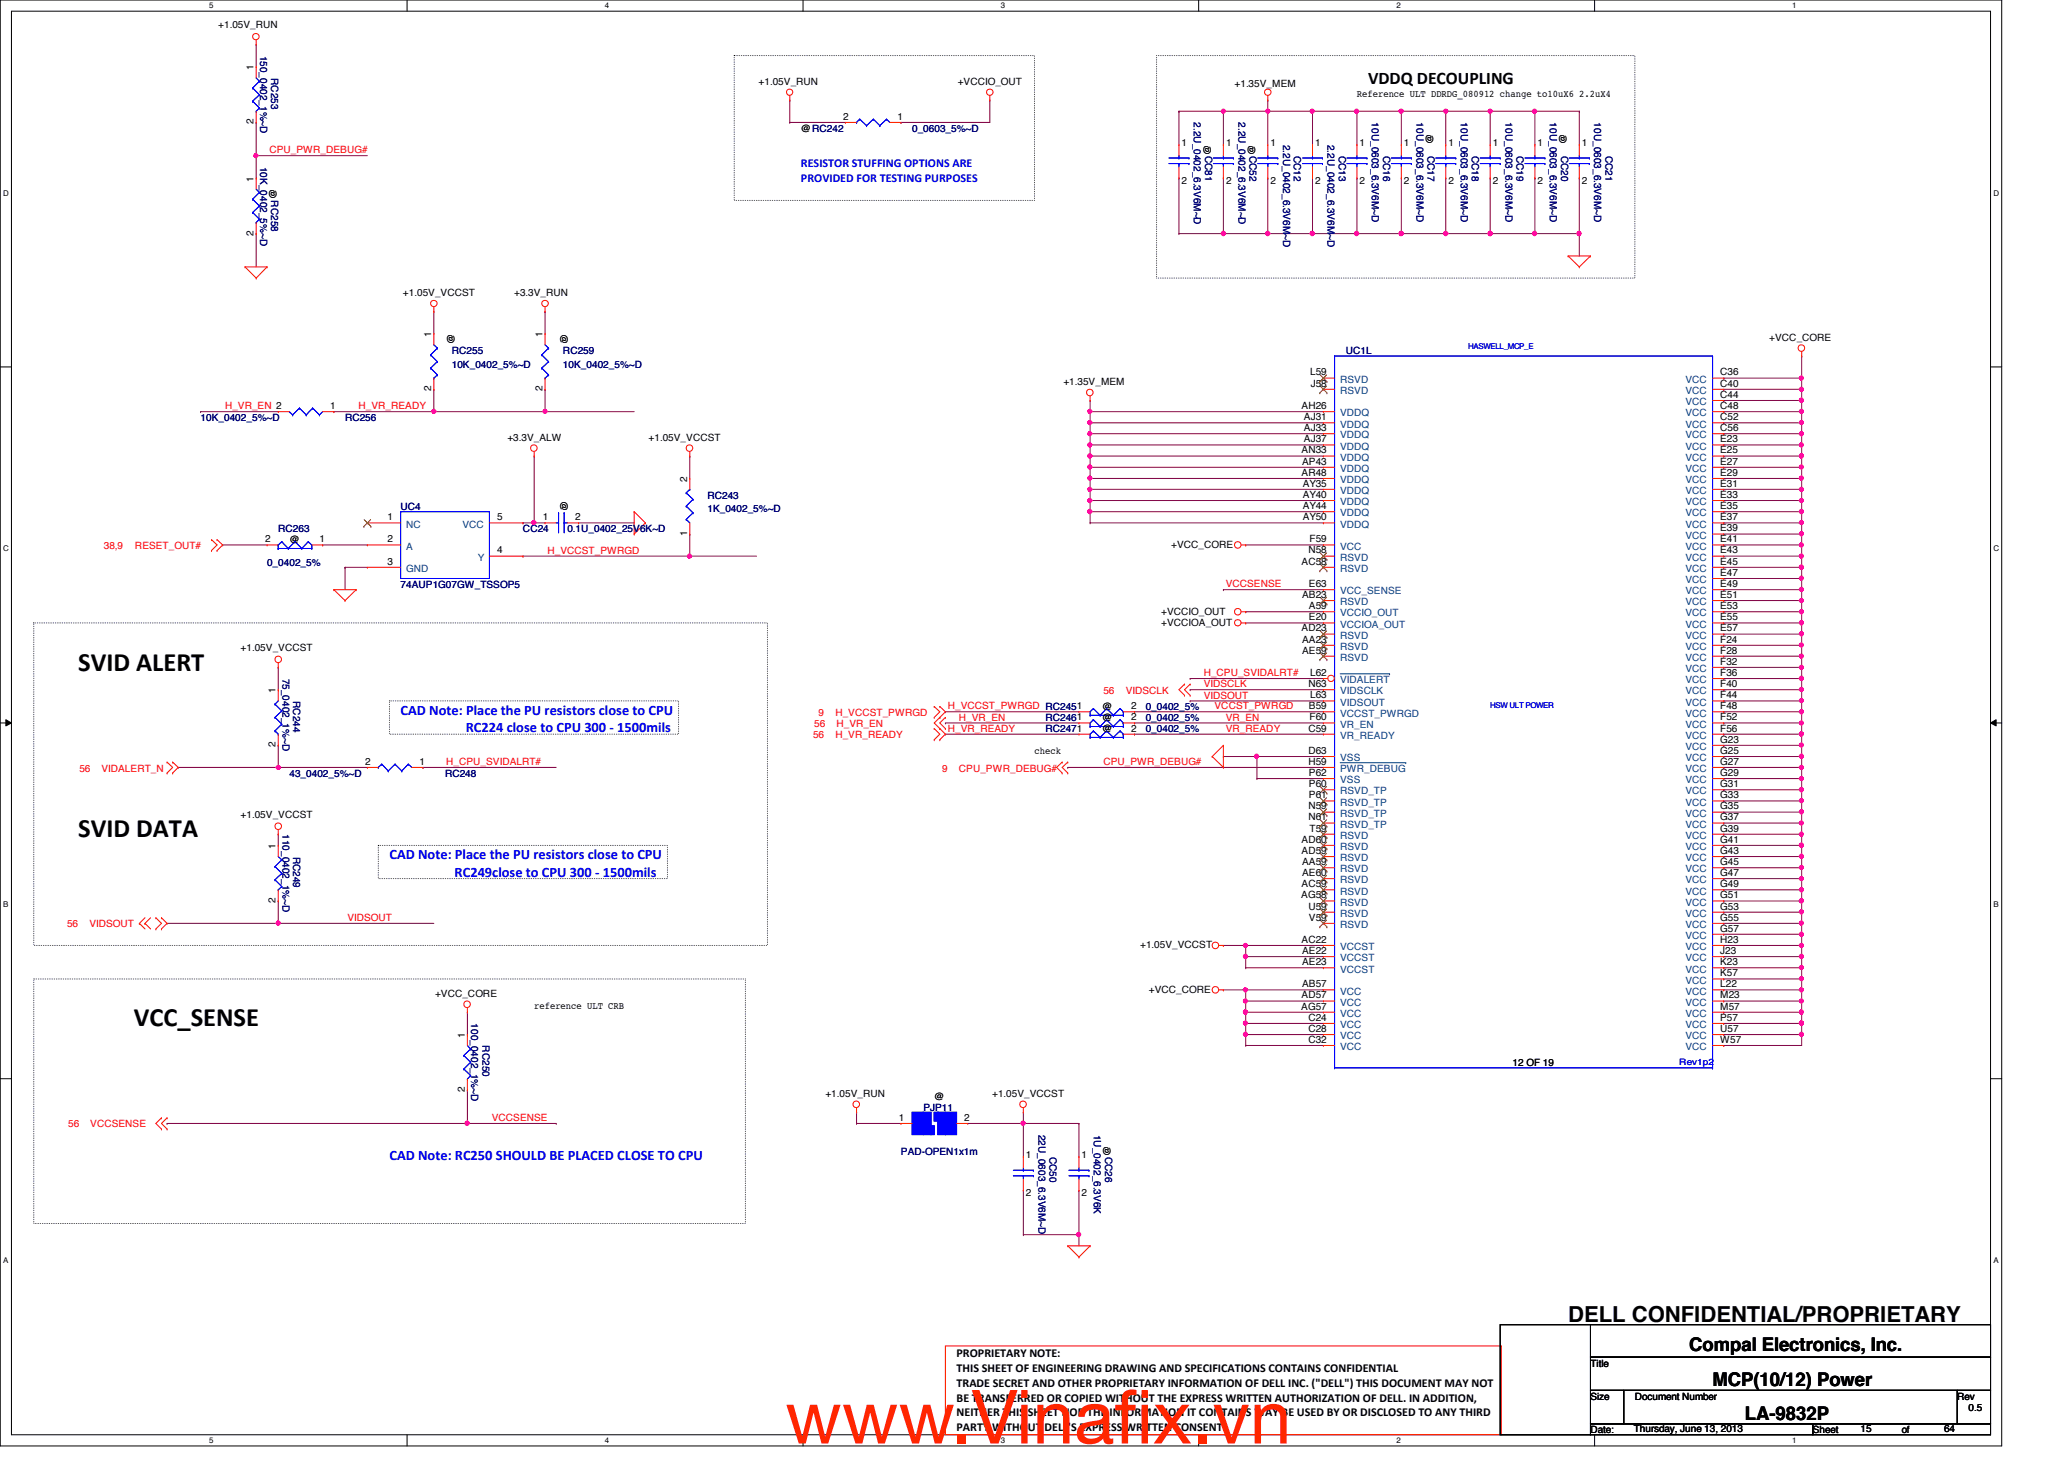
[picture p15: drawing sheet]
<svg xmlns="http://www.w3.org/2000/svg" width="297mm" height="210mm" viewBox="0 0 297 210" stroke-linecap="round" stroke-linejoin="round" font-family="sans-serif">
<defs><g id="words">
<g font-size="10.6" fill="#ff2600">
<text x="113" y="207.7">www.Vinaf</text>
<text x="160.4" y="207.7">ix.vn</text>
</g>
<g font-size="3.8">
<text x="11.3" y="96.5">SVID ALERT</text>
<text x="11.3" y="120.5">SVID DATA</text>
<text x="19.3" y="147.7">VCC_SENSE</text>
</g>
<text font-size="3.2" x="225.7" y="190.2">DELL CONFIDENTIAL/PROPRIETARY</text>
<g font-size="2.7">
<text x="243.1" y="194.4">Compal Electronics, Inc.</text>
<text x="246.5" y="199.4">MCP(10/12) Power</text>
<text x="251.1" y="204.3">LA-9832P</text>
</g>
<text font-size="2.5" x="196.9" y="12">VDDQ DECOUPLING</text>
<g font-size="2.1" fill="#00f">
<text x="57.7" y="102.8">CAD Note: Place the PU resistors close to CPU</text>
<text x="67" y="105.4">RC224 close to CPU 300 - 1500mils</text>
<text x="56" y="123.6">CAD Note: Place the PU resistors close to CPU</text>
<text x="65.4" y="126.2">RC249close to CPU 300 - 1500mils</text>
<text x="56" y="166.8">CAD Note: RC250 SHOULD BE PLACED CLOSE TO CPU</text>
</g>
<g font-size="1.7" fill="#00f">
<text x="115.3" y="24">RESISTOR STUFFING OPTIONS ARE</text>
<text x="115.3" y="26.2">PROVIDED FOR TESTING PURPOSES</text>
</g>
<g font-size="1.7">
<text x="137.7" y="195.3">PROPRIETARY NOTE:</text>
<text x="137.7" y="197.4">THIS SHEET OF ENGINEERING DRAWING AND SPECIFICATIONS CONTAINS CONFIDENTIAL</text>
<text x="137.7" y="199.5">TRADE SECRET AND OTHER PROPRIETARY INFORMATION OF DELL INC. (&quot;DELL&quot;) THIS DOCUMENT MAY NOT</text>
<text x="137.7" y="201.6">BE TRANSFERRED OR COPIED WITHOUT THE EXPRESS WRITTEN AUTHORIZATION OF DELL. IN ADDITION,</text>
<text x="137.7" y="203.8">NEITHER THIS SHEET NOR THE INFORMATION IT CONTAINS WAY BE USED BY OR DISCLOSED TO ANY THIRD</text>
<text x="137.7" y="205.9">PARTY WITHOUT DELL'S EXPRESS WRITTEN CONSENT.</text>
</g>
<g font-size="1.4">
<text x="31.4" y="4.1">+1.05V_RUN</text>
<text x="36.5" y="10.1" transform="rotate(-90 36.5 10.1)">1</text>
<text x="36.5" y="17.9" transform="rotate(-90 36.5 17.9)">2</text>
<text x="109.2" y="12.2">+1.05V_RUN</text>
<text x="121.4" y="17.2">2</text>
<text x="129.2" y="17.2">1</text>
<text x="137.8" y="12.2">+VCCIO_OUT</text>
<text x="177.7" y="12.6">+1.35V_MEM</text>
<text x="195.3" y="14">Reference ULT DDRDG_080912 change to10uX6 2.2uX4</text>
<text x="115.3" y="19">@RC242</text>
<text x="170" y="21">1</text>
<text x="174.2" y="22.3" transform="rotate(-90 174.2 22.3)">@</text>
<text x="176.4" y="21">1</text>
<text x="180.6" y="22.3" transform="rotate(-90 180.6 22.3)">@</text>
<text x="182.8" y="21">1</text>
<text x="189.3" y="21">1</text>
<text x="195.7" y="21">1</text>
<text x="202.1" y="21">1</text>
<text x="206.2" y="20.7" transform="rotate(-90 206.2 20.7)">@</text>
<text x="208.4" y="21">1</text>
<text x="214.8" y="21">1</text>
<text x="221.3" y="21">1</text>
<text x="225.4" y="20.7" transform="rotate(-90 225.4 20.7)">@</text>
<text x="227.7" y="21">1</text>
<text x="36.5" y="26.1" transform="rotate(-90 36.5 26.1)">1</text>
<text x="39.8" y="28.7" transform="rotate(-90 39.8 28.7)">@</text>
<text x="170" y="26.5">2</text>
<text x="176.4" y="26.5">2</text>
<text x="182.8" y="26.5">2</text>
<text x="189.3" y="26.5">2</text>
<text x="195.7" y="26.5">2</text>
<text x="202.1" y="26.5">2</text>
<text x="208.4" y="26.5">2</text>
<text x="214.8" y="26.5">2</text>
<text x="221.3" y="26.5">2</text>
<text x="227.7" y="26.5">2</text>
<text x="36.5" y="33.9" transform="rotate(-90 36.5 33.9)">2</text>
<text x="58" y="42.6">+1.05V_VCCST</text>
<text x="74" y="42.6">+3.3V_RUN</text>
<text x="62.1" y="48.5" transform="rotate(-90 62.1 48.5)">1</text>
<text x="65.4" y="49.4" transform="rotate(-90 65.4 49.4)">@</text>
<text x="78.1" y="48.5" transform="rotate(-90 78.1 48.5)">1</text>
<text x="80.6" y="48" transform="rotate(90 80.6 48)">@</text>
<text x="254.6" y="49.1">+VCC_CORE</text>
<text x="47.5" y="58.8">1</text>
<text x="62.1" y="56.3" transform="rotate(-90 62.1 56.3)">2</text>
<text x="78.1" y="56.3" transform="rotate(-90 78.1 56.3)">2</text>
<text x="153" y="55.5">+1.35V_MEM</text>
<text x="187.3" y="58.8">AH26</text>
<text x="188.5" y="54">L59</text>
<text x="188.6" y="55.6">J58</text>
<text x="247.6" y="57.2">C44</text>
<text x="247.6" y="55.6">C40</text>
<text x="247.6" y="54">C36</text>
<text x="247.6" y="58.8">C48</text>
<text x="73" y="63.5">+3.3V_ALW</text>
<text x="93.3" y="63.5">+1.05V_VCCST</text>
<text x="187.3" y="65.2">AN33</text>
<text x="187.7" y="60.5">AJ31</text>
<text x="187.7" y="62">AJ33</text>
<text x="187.7" y="63.6">AJ37</text>
<text x="247.6" y="60.5">C52</text>
<text x="247.6" y="65.2">E25</text>
<text x="247.6" y="63.6">E23</text>
<text x="247.6" y="62">C56</text>
<text x="98.9" y="69.3" transform="rotate(-90 98.9 69.3)">2</text>
<text x="187.3" y="68.5">AR48</text>
<text x="187.4" y="66.8">AP43</text>
<text x="187.5" y="70">AY35</text>
<text x="187.5" y="71.6">AY40</text>
<text x="247.6" y="68.5">E29</text>
<text x="247.6" y="66.8">E27</text>
<text x="247.6" y="71.6">E33</text>
<text x="247.6" y="70">E31</text>
<text x="55.7" y="74.8">1</text>
<text x="71.5" y="74.8">5</text>
<text x="78.1" y="74.8">1</text>
<text x="80.6" y="72" transform="rotate(90 80.6 72)">@</text>
<text x="82.8" y="74.8">2</text>
<text x="98.9" y="77.1" transform="rotate(-90 98.9 77.1)">1</text>
<text x="187.5" y="74.8">AY50</text>
<text x="187.5" y="73.2">AY44</text>
<text x="247.6" y="73.2">E35</text>
<text x="247.6" y="76.5">E39</text>
<text x="247.6" y="74.8">E37</text>
<text x="38.1" y="78">2</text>
<text x="41.7" y="78.2">@</text>
<text x="46" y="78">1</text>
<text x="55.7" y="81.2">3</text>
<text x="55.7" y="78">2</text>
<text x="71.5" y="79.6">4</text>
<text x="168.6" y="78.8">+VCC_CORE</text>
<text x="187.3" y="81.2">AC58</text>
<text x="188.3" y="79.6">N58</text>
<text x="188.5" y="78">F59</text>
<text x="247.6" y="81.2">E45</text>
<text x="247.6" y="79.6">E43</text>
<text x="247.6" y="78">E41</text>
<text x="247.6" y="82.8">E47</text>
<text x="167.1" y="88.4">+VCCIO_OUT</text>
<text x="187.4" y="86">AB23</text>
<text x="188.4" y="84.5">E63</text>
<text x="188.4" y="89.2">E20</text>
<text x="188.4" y="87.6">A59</text>
<text x="247.6" y="84.5">E49</text>
<text x="247.6" y="89.2">E55</text>
<text x="247.6" y="87.6">E53</text>
<text x="247.6" y="86">E51</text>
<text x="34.6" y="93.7">+1.05V_VCCST</text>
<text x="167.1" y="90">+VCCIOA_OUT</text>
<text x="187.3" y="90.8">AD23</text>
<text x="187.4" y="94">AE59</text>
<text x="187.4" y="92.5">AA23</text>
<text x="247.6" y="90.8">E57</text>
<text x="247.6" y="92.5">F24</text>
<text x="247.6" y="95.6">F32</text>
<text x="247.6" y="94">F28</text>
<text x="39.7" y="99.7" transform="rotate(-90 39.7 99.7)">1</text>
<text x="188.3" y="98.8">N63</text>
<text x="188.5" y="100.5">L63</text>
<text x="188.5" y="97.2">L62</text>
<text x="247.6" y="97.2">F36</text>
<text x="247.6" y="98.8">F40</text>
<text x="247.6" y="100.5">F44</text>
<text x="39.7" y="107.5" transform="rotate(-90 39.7 107.5)">2</text>
<text x="158.6" y="102.2">@</text>
<text x="158.6" y="103.8">@</text>
<text x="158.6" y="105.4">@</text>
<text x="162.8" y="102">2</text>
<text x="162.8" y="103.6">2</text>
<text x="162.8" y="105.2">2</text>
<text x="188.3" y="105.2">C59</text>
<text x="188.4" y="102">B59</text>
<text x="188.5" y="103.6">F60</text>
<text x="247.6" y="102">F48</text>
<text x="247.6" y="105.2">F56</text>
<text x="247.6" y="103.6">F52</text>
<text x="247.6" y="106.8">G23</text>
<text x="52.5" y="110">2</text>
<text x="60.4" y="110">1</text>
<text x="148.9" y="108.4">check</text>
<text x="188.3" y="110">H59</text>
<text x="188.3" y="108.5">D63</text>
<text x="188.4" y="113.2">P60</text>
<text x="188.4" y="111.6">P62</text>
<text x="247.6" y="108.5">G25</text>
<text x="247.6" y="110">G27</text>
<text x="247.6" y="113.2">G31</text>
<text x="247.6" y="111.6">G29</text>
<text x="34.6" y="117.7">+1.05V_VCCST</text>
<text x="188.3" y="116.5">N59</text>
<text x="188.3" y="118">N61</text>
<text x="188.4" y="114.9">P61</text>
<text x="188.5" y="119.6">T59</text>
<text x="247.6" y="114.9">G33</text>
<text x="247.6" y="116.5">G35</text>
<text x="247.6" y="118">G37</text>
<text x="247.6" y="119.6">G39</text>
<text x="39.7" y="122.1" transform="rotate(-90 39.7 122.1)">1</text>
<text x="187.3" y="121.2">AD60</text>
<text x="187.3" y="122.9">AD59</text>
<text x="187.4" y="124.5">AA59</text>
<text x="247.6" y="121.2">G41</text>
<text x="247.6" y="122.9">G43</text>
<text x="247.6" y="124.5">G45</text>
<text x="39.7" y="129.9" transform="rotate(-90 39.7 129.9)">2</text>
<text x="187.3" y="129.2">AG58</text>
<text x="187.3" y="127.6">AC59</text>
<text x="187.4" y="126">AE60</text>
<text x="188.3" y="130.9">U59</text>
<text x="247.6" y="126">G47</text>
<text x="247.6" y="130.9">G53</text>
<text x="247.6" y="129.2">G51</text>
<text x="247.6" y="127.6">G49</text>
<text x="164.1" y="136.4">+1.05V_VCCST</text>
<text x="187.3" y="135.6">AC22</text>
<text x="187.4" y="137.2">AE22</text>
<text x="188.4" y="132.5">V59</text>
<text x="247.6" y="134">G57</text>
<text x="247.6" y="132.5">G55</text>
<text x="247.6" y="137.2">J23</text>
<text x="247.6" y="135.6">H23</text>
<text x="62.6" y="143.5">+VCC_CORE</text>
<text x="165.4" y="142.8">+VCC_CORE</text>
<text x="187.3" y="143.6">AD57</text>
<text x="187.4" y="138.9">AE23</text>
<text x="187.4" y="142">AB57</text>
<text x="247.6" y="138.9">K23</text>
<text x="247.6" y="140.5">K57</text>
<text x="247.6" y="142">L22</text>
<text x="247.6" y="143.6">M23</text>
<text x="66.9" y="149.3" transform="rotate(-90 66.9 149.3)">1</text>
<text x="76.9" y="145.2">reference ULT CRB</text>
<text x="187.3" y="145.2">AG57</text>
<text x="188.3" y="148.5">C28</text>
<text x="188.3" y="146.9">C24</text>
<text x="247.6" y="146.9">P57</text>
<text x="247.6" y="145.2">M57</text>
<text x="247.6" y="148.5">U57</text>
<text x="188.3" y="150">C32</text>
<text x="217.7" y="153.4">12 OF 19</text>
<text x="247.6" y="150">W57</text>
<text x="66.9" y="157.1" transform="rotate(-90 66.9 157.1)">2</text>
<text x="118.8" y="157.9">+1.05V_RUN</text>
<text x="129.4" y="161.2">1</text>
<text x="134.4" y="158.2">@</text>
<text x="138.8" y="161.2">2</text>
<text x="142.8" y="157.9">+1.05V_VCCST</text>
<text x="147.7" y="166.6">1</text>
<text x="155.7" y="166.6">1</text>
<text x="159.8" y="166.3" transform="rotate(-90 159.8 166.3)">@</text>
<text x="147.7" y="172.1">2</text>
<text x="155.7" y="172.1">2</text>
<text x="228.9" y="196.6">Title</text>
<text x="228.9" y="201.4">Size</text>
<text x="235.3" y="201.4">Document Number</text>
<text x="281.7" y="201.4">Rev</text>
<text x="283.3" y="203">0.5</text>
<text x="228.9" y="206.2">Date:</text>
<text x="235.1" y="206">Thursday, June 13, 2013</text>
<text x="260.9" y="206.2">Sheet</text>
<text x="267.8" y="206">15</text>
<text x="273.7" y="206.2">of</text>
<text x="279.8" y="206">64</text>
</g>
<g font-size="1.4" fill="#000080">
<text x="37.4" y="8" transform="rotate(90 37.4 8)">150_0402_1%~D</text>
<text x="39" y="11.2" transform="rotate(90 39 11.2)">RC253</text>
<text x="171.8" y="17.6" transform="rotate(90 171.8 17.6)">2.2U_0402_6.3V6M~D</text>
<text x="178.2" y="17.6" transform="rotate(90 178.2 17.6)">2.2U_0402_6.3V6M~D</text>
<text x="197.4" y="17.6" transform="rotate(90 197.4 17.6)">10U_0603_6.3V6M~D</text>
<text x="203.8" y="17.6" transform="rotate(90 203.8 17.6)">10U_0603_6.3V6M~D</text>
<text x="210.2" y="17.6" transform="rotate(90 210.2 17.6)">10U_0603_6.3V6M~D</text>
<text x="216.7" y="17.6" transform="rotate(90 216.7 17.6)">10U_0603_6.3V6M~D</text>
<text x="223.1" y="17.6" transform="rotate(90 223.1 17.6)">10U_0603_6.3V6M~D</text>
<text x="229.4" y="17.6" transform="rotate(90 229.4 17.6)">10U_0603_6.3V6M~D</text>
<text x="131.3" y="19">0_0603_5%~D</text>
<text x="173.4" y="22.4" transform="rotate(90 173.4 22.4)">CC81</text>
<text x="179.8" y="22.4" transform="rotate(90 179.8 22.4)">CC52</text>
<text x="184.7" y="20.8" transform="rotate(90 184.7 20.8)">2.2U_0402_6.3V6M~D</text>
<text x="186.2" y="22.4" transform="rotate(90 186.2 22.4)">CC12</text>
<text x="191" y="20.8" transform="rotate(90 191 20.8)">2.2U_0402_6.3V6M~D</text>
<text x="192.7" y="22.4" transform="rotate(90 192.7 22.4)">CC13</text>
<text x="199" y="22.4" transform="rotate(90 199 22.4)">CC16</text>
<text x="205.4" y="22.4" transform="rotate(90 205.4 22.4)">CC17</text>
<text x="211.8" y="22.4" transform="rotate(90 211.8 22.4)">CC18</text>
<text x="218.2" y="22.4" transform="rotate(90 218.2 22.4)">CC19</text>
<text x="224.7" y="22.4" transform="rotate(90 224.7 22.4)">CC20</text>
<text x="231.1" y="22.4" transform="rotate(90 231.1 22.4)">CC21</text>
<text x="37.4" y="24" transform="rotate(90 37.4 24)">10K_0402_5%~D</text>
<text x="39" y="28.8" transform="rotate(90 39 28.8)">RC258</text>
<text x="65" y="51">RC255</text>
<text x="65" y="52.9">10K_0402_5%~D</text>
<text x="81" y="51">RC259</text>
<text x="81" y="52.9">10K_0402_5%~D</text>
<text x="193.7" y="51">UC1L</text>
<text x="28.9" y="60.6">10K_0402_5%~D</text>
<text x="49.7" y="60.6">RC256</text>
<text x="101.8" y="71.8">RC243</text>
<text x="40" y="76.6">RC263</text>
<text x="57.7" y="73.4">UC4</text>
<text x="75.3" y="76.6">CC24</text>
<text x="81.7" y="76.6">0.1U_0402_25V6K~D</text>
<text x="101.8" y="73.7">1K_0402_5%~D</text>
<text x="38.4" y="81.4">0_0402_5%</text>
<text x="57.7" y="84.6">74AUP1G07GW_TSSOP5</text>
<text x="40.6" y="97.6" transform="rotate(90 40.6 97.6)">75_0402_1%~D</text>
<text x="42.2" y="100.8" transform="rotate(90 42.2 100.8)">RC244</text>
<text x="150.4" y="103.8">RC2461</text>
<text x="150.4" y="105.4">RC2471</text>
<text x="164.9" y="102.2">0_0402_5%</text>
<text x="164.9" y="103.8">0_0402_5%</text>
<text x="164.9" y="105.4">0_0402_5%</text>
<text x="41.7" y="111.8">43_0402_5%~D</text>
<text x="64" y="111.8">RC248</text>
<text x="40.6" y="120" transform="rotate(90 40.6 120)">110_0402_1%~D</text>
<text x="42.2" y="123.2" transform="rotate(90 42.2 123.2)">RC249</text>
<text x="67.8" y="147.2" transform="rotate(90 67.8 147.2)">100_0402_1%~D</text>
<text x="69.4" y="150.4" transform="rotate(90 69.4 150.4)">RC250</text>
<text x="132.9" y="159.8">PJP11</text>
<text x="129.7" y="166.2">PAD-OPEN1x1m</text>
<text x="149.4" y="163.2" transform="rotate(90 149.4 163.2)">22U_0603_6.3V6M~D</text>
<text x="151" y="166.4" transform="rotate(90 151 166.4)">CC50</text>
<text x="157.4" y="163.2" transform="rotate(90 157.4 163.2)">1U_0402_6.3V6K</text>
<text x="159" y="166.4" transform="rotate(90 159 166.4)">CC26</text>
</g>
<g font-size="1.4" fill="#f00">
<text x="38.8" y="22.1">CPU_PWR_DEBUG#</text>
<text x="32.4" y="58.9">H_VR_EN 2</text>
<text x="51.6" y="58.9">H_VR_READY</text>
<text x="14.9" y="79">38,9</text>
<text x="19.4" y="79">RESET_OUT#</text>
<text x="78.8" y="79.7">H_VCCST_PWRGD</text>
<text x="176.4" y="84.5">VCCSENSE</text>
<text x="158.8" y="99.8">56</text>
<text x="162" y="99.8">VIDSCLK</text>
<text x="173.2" y="100.5">VIDSOUT</text>
<text x="173.2" y="98.9">VIDSCLK</text>
<text x="173.2" y="97.3">H_CPU_SVIDALRT#</text>
<text x="117" y="106.2">56</text>
<text x="117.2" y="104.6">56</text>
<text x="117.8" y="103">9</text>
<text x="120.2" y="103">H_VCCST_PWRGD</text>
<text x="120.2" y="106.2">H_VR_READY</text>
<text x="120.4" y="104.6">H_VR_EN</text>
<text x="136.4" y="102.1">H_VCCST_PWRGD RC2451</text>
<text x="136.4" y="105.3">H_VR_READY</text>
<text x="138" y="103.7">H_VR_EN</text>
<text x="174.8" y="102.1">VCCST_PWRGD</text>
<text x="176.4" y="103.7">VR_EN</text>
<text x="176.4" y="105.3">VR_READY</text>
<text x="11.4" y="111">56</text>
<text x="14.6" y="111">VIDALERT_N</text>
<text x="64.2" y="110.1">H_CPU_SVIDALRT#</text>
<text x="135.6" y="111">9</text>
<text x="138" y="111">CPU_PWR_DEBUG#</text>
<text x="158.8" y="110.1">CPU_PWR_DEBUG#</text>
<text x="9.6" y="133.4">56</text>
<text x="12.9" y="133.4">VIDSOUT</text>
<text x="50" y="132.5">VIDSOUT</text>
<text x="70.8" y="161.3">VCCSENSE</text>
<text x="9.8" y="162.2">56</text>
<text x="13" y="162.2">VCCSENSE</text>
</g>
<g font-size="1.4" fill="#004080">
<text x="192.9" y="55.1">RSVD</text>
<text x="192.9" y="56.7">RSVD</text>
<text x="192.9" y="59.9">VDDQ</text>
<text x="242.6" y="58.3">VCC</text>
<text x="242.6" y="56.7">VCC</text>
<text x="242.6" y="55.1">VCC</text>
<text x="242.6" y="59.9">VCC</text>
<text x="192.9" y="61.5">VDDQ</text>
<text x="192.9" y="63.1">VDDQ</text>
<text x="192.9" y="64.7">VDDQ</text>
<text x="242.6" y="61.5">VCC</text>
<text x="242.6" y="64.7">VCC</text>
<text x="242.6" y="63.1">VCC</text>
<text x="192.9" y="66.3">VDDQ</text>
<text x="192.9" y="67.9">VDDQ</text>
<text x="192.9" y="69.5">VDDQ</text>
<text x="192.9" y="71.1">VDDQ</text>
<text x="242.6" y="66.3">VCC</text>
<text x="242.6" y="69.5">VCC</text>
<text x="242.6" y="67.9">VCC</text>
<text x="242.6" y="71.1">VCC</text>
<text x="58.5" y="75.9">NC</text>
<text x="66.5" y="75.9">VCC</text>
<text x="192.9" y="75.9">VDDQ</text>
<text x="192.9" y="72.7">VDDQ</text>
<text x="192.9" y="74.3">VDDQ</text>
<text x="242.6" y="74.3">VCC</text>
<text x="242.6" y="72.7">VCC</text>
<text x="242.6" y="77.5">VCC</text>
<text x="242.6" y="75.9">VCC</text>
<text x="58.5" y="82.3">GND</text>
<text x="58.5" y="79.1">A</text>
<text x="68.7" y="80.7">Y</text>
<text x="192.9" y="80.7">RSVD</text>
<text x="192.9" y="79.1">VCC</text>
<text x="192.9" y="82.3">RSVD</text>
<text x="242.6" y="82.3">VCC</text>
<text x="242.6" y="80.7">VCC</text>
<text x="242.6" y="79.1">VCC</text>
<text x="242.6" y="83.9">VCC</text>
<text x="192.9" y="85.5">VCC_SENSE</text>
<text x="192.9" y="87.1">RSVD</text>
<text x="192.9" y="88.7">VCCIO_OUT</text>
<text x="242.6" y="85.5">VCC</text>
<text x="242.6" y="88.7">VCC</text>
<text x="242.6" y="87.1">VCC</text>
<text x="192.9" y="95.1">RSVD</text>
<text x="192.9" y="93.5">RSVD</text>
<text x="192.9" y="91.9">RSVD</text>
<text x="192.9" y="90.3">VCCIOA_OUT</text>
<text x="242.6" y="90.3">VCC</text>
<text x="242.6" y="91.9">VCC</text>
<text x="242.6" y="93.5">VCC</text>
<text x="242.6" y="95.1">VCC</text>
<text x="192.9" y="99.9">VIDSCLK</text>
<text x="192.9" y="101.5">VIDSOUT</text>
<text x="192.9" y="98.3">VIDALERT</text>
<text x="242.6" y="98.3">VCC</text>
<text x="242.6" y="96.7">VCC</text>
<text x="242.6" y="99.9">VCC</text>
<text x="242.6" y="101.5">VCC</text>
<text x="192.9" y="104.7">VR_EN</text>
<text x="192.9" y="106.3">VR_READY</text>
<text x="192.9" y="103.1">VCCST_PWRGD</text>
<text x="242.6" y="103.1">VCC</text>
<text x="242.6" y="106.3">VCC</text>
<text x="242.6" y="104.7">VCC</text>
<text x="242.6" y="107.9">VCC</text>
<text x="192.9" y="112.7">VSS</text>
<text x="192.9" y="111.1">PWR_DEBUG</text>
<text x="192.9" y="109.5">VSS</text>
<text x="242.6" y="109.5">VCC</text>
<text x="242.6" y="111.1">VCC</text>
<text x="242.6" y="112.7">VCC</text>
<text x="192.9" y="114.3">RSVD_TP</text>
<text x="192.9" y="115.9">RSVD_TP</text>
<text x="192.9" y="117.5">RSVD_TP</text>
<text x="192.9" y="119.1">RSVD_TP</text>
<text x="242.6" y="114.3">VCC</text>
<text x="242.6" y="115.9">VCC</text>
<text x="242.6" y="117.5">VCC</text>
<text x="242.6" y="119.1">VCC</text>
<text x="192.9" y="120.7">RSVD</text>
<text x="192.9" y="122.3">RSVD</text>
<text x="192.9" y="123.9">RSVD</text>
<text x="192.9" y="125.5">RSVD</text>
<text x="242.6" y="122.3">VCC</text>
<text x="242.6" y="120.7">VCC</text>
<text x="242.6" y="123.9">VCC</text>
<text x="242.6" y="125.5">VCC</text>
<text x="192.9" y="127.1">RSVD</text>
<text x="192.9" y="128.7">RSVD</text>
<text x="192.9" y="130.3">RSVD</text>
<text x="192.9" y="131.9">RSVD</text>
<text x="242.6" y="127.1">VCC</text>
<text x="242.6" y="131.9">VCC</text>
<text x="242.6" y="130.3">VCC</text>
<text x="242.6" y="128.7">VCC</text>
<text x="192.9" y="136.7">VCCST</text>
<text x="192.9" y="133.5">RSVD</text>
<text x="242.6" y="135.1">VCC</text>
<text x="242.6" y="133.5">VCC</text>
<text x="242.6" y="136.7">VCC</text>
<text x="192.9" y="138.3">VCCST</text>
<text x="192.9" y="139.9">VCCST</text>
<text x="192.9" y="143.1">VCC</text>
<text x="242.6" y="139.9">VCC</text>
<text x="242.6" y="138.3">VCC</text>
<text x="242.6" y="141.5">VCC</text>
<text x="242.6" y="143.1">VCC</text>
<text x="192.9" y="144.7">VCC</text>
<text x="192.9" y="146.3">VCC</text>
<text x="192.9" y="149.5">VCC</text>
<text x="192.9" y="147.9">VCC</text>
<text x="242.6" y="147.9">VCC</text>
<text x="242.6" y="146.3">VCC</text>
<text x="242.6" y="144.7">VCC</text>
<text x="242.6" y="149.5">VCC</text>
<text x="192.9" y="151.1">VCC</text>
<text x="242.6" y="151.1">VCC</text>
</g>
<text font-size="1.3" fill="#00f" x="241.7" y="153.2">Rev1p2</text>
<g font-size="1.1">
<text x="30.1" y="1.1">5</text>
<text x="87" y="1.1">4</text>
<text x="144" y="1.1">3</text>
<text x="201" y="1.1">2</text>
<text x="257.9" y="1.1">1</text>
<text x=".5" y="28.2">D</text>
<text x="286.9" y="28.2">D</text>
<text x=".5" y="79.3">C</text>
<text x="286.9" y="79.3">C</text>
<text x=".5" y="130.6">B</text>
<text x="286.9" y="130.6">B</text>
<text x=".5" y="181.7">A</text>
<text x="286.9" y="181.7">A</text>
<text x="30.1" y="207.6">5</text>
<text x="87" y="207.6">4</text>
<text x="144" y="207.6">3</text>
<text x="201" y="207.6">2</text>
<text x="257.9" y="207.6">1</text>
</g>
<g font-size="1.1" fill="#00f">
<text x="211.3" y="50.2">HASWELL_MCP_E</text>
<text x="214.5" y="101.8">HSW ULT POWER</text>
</g>
</g></defs>
<path d="M0 0h288.1v208h-288.1zM1.6 1.6h284.9v204.8h-284.9z" fill="none" stroke="#000" stroke-width=".14"/>
<g fill="#fff">
<path d="M30.1 .2h.6v1.2h-.6z"/>
<path d="M30.1 206.6h.6v1.2h-.6z"/>
</g>
<path d="M58.6 0v1.6M58.6 206.4v1.6" fill="none" stroke="#000" stroke-width=".14"/>
<g fill="#fff">
<path d="M87 .2h.6v1.2h-.6z"/>
<path d="M87 206.6h.6v1.2h-.6z"/>
</g>
<path d="M115.6 0v1.6M115.6 206.4v1.6" fill="none" stroke="#000" stroke-width=".14"/>
<g fill="#fff">
<path d="M144 .2h.6v1.2h-.6z"/>
<path d="M144 206.6h.6v1.2h-.6z"/>
</g>
<path d="M172.5 0v1.6M172.5 206.4v1.6" fill="none" stroke="#000" stroke-width=".14"/>
<g fill="#fff">
<path d="M201 .2h.5v1.2h-.5z"/>
<path d="M201 206.6h.5v1.2h-.5z"/>
</g>
<path d="M229.5 0v1.6M229.5 206.4v1.6" fill="none" stroke="#000" stroke-width=".14"/>
<g fill="#fff">
<path d="M257.9 .2h.6v1.2h-.6z"/>
<path d="M257.9 206.6h.6v1.2h-.6z"/>
<path d="M.5 27.2h.7v1.2h-.7z"/>
<path d="M286.9 27.2h.8v1.2h-.8z"/>
<path d="M.5 78.4h.7v1.1h-.7z"/>
<path d="M286.9 78.4h.8v1.1h-.8z"/>
</g>
<path d="M0 52.8h1.6M286.5 52.8h1.6" fill="none" stroke="#000" stroke-width=".14"/>
<g fill="#fff">
<path d="M.5 129.6h.7v1.2h-.7z"/>
<path d="M286.9 129.6h.7v1.2h-.7z"/>
</g>
<path d="M0 104h1.6M.8 103.5l.8 .5-.8 .4zM286.5 104l.8-.5v.9zM286.5 104h1.6" fill="none" stroke="#000" stroke-width=".14"/>
<path d="M.8 103.5l.8 .5-.8 .4zM286.5 104l.8-.5v.9z" fill="#000"/>
<g fill="#fff">
<path d="M.5 180.8h.7v1.1h-.7z"/>
<path d="M286.9 180.8h.7v1.1h-.7z"/>
</g>
<path d="M0 155.2h1.6M286.5 155.2h1.6" fill="none" stroke="#000" stroke-width=".14"/>
<path d="M136.1 193.6h80v12.8h-80z" fill="none" stroke="#f00" stroke-width=".14"/>
<path d="M105.7 8h43.2v20.8h-43.2zM166.5 8h68.8v32h-68.8zM4.9 89.6h105.5v46.4h-105.5zM56 100.8h41.7v4.8h-41.7zM54.4 121.6h41.7v4.8h-41.7zM4.9 140.8h102.4v35.2h-102.4z" fill="none" stroke="#000" stroke-width=".14" stroke-dasharray="0 .3"/>
<path d="M156.9 57.6h.1M156.9 59.2h.1M156.9 57.6v1.6M156.9 59.2h33.6M156.9 73.6h.1M156.9 73.6v1.6" fill="none" stroke="#800040" stroke-width=".14"/>
<circle cx="156.8" cy="59.2" r=".3" fill="#f0f"/>
<circle cx="156.8" cy="59.2" r=".3" fill="none" stroke="#f0f" stroke-width=".14"/>
<path d="M156.9 60.8h.1M156.9 60.8h33.6" fill="none" stroke="#800040" stroke-width=".14"/>
<circle cx="156.8" cy="60.8" r=".3" fill="#f0f"/>
<circle cx="156.8" cy="60.8" r=".3" fill="none" stroke="#f0f" stroke-width=".14"/>
<path d="M156.9 59.2h.1M156.9 59.2v1.6M156.9 62.4h.1M156.9 62.4h33.6" fill="none" stroke="#800040" stroke-width=".14"/>
<circle cx="156.8" cy="62.4" r=".3" fill="#f0f"/>
<circle cx="156.8" cy="62.4" r=".3" fill="none" stroke="#f0f" stroke-width=".14"/>
<path d="M156.9 60.8h.1M156.9 65.6h.1M156.9 60.8v1.6M156.9 65.6h33.6" fill="none" stroke="#800040" stroke-width=".14"/>
<circle cx="156.8" cy="65.6" r=".31" fill="#f0f"/>
<circle cx="156.8" cy="65.6" r=".31" fill="none" stroke="#f0f" stroke-width=".14"/>
<path d="M156.9 67.2h.1M156.9 67.2h33.6" fill="none" stroke="#800040" stroke-width=".14"/>
<circle cx="156.8" cy="67.2" r=".3" fill="#f0f"/>
<circle cx="156.8" cy="67.2" r=".3" fill="none" stroke="#f0f" stroke-width=".14"/>
<path d="M156.9 64h.1M156.9 64h33.6" fill="none" stroke="#800040" stroke-width=".14"/>
<circle cx="156.8" cy="64" r=".3" fill="#f0f"/>
<circle cx="156.8" cy="64" r=".3" fill="none" stroke="#f0f" stroke-width=".14"/>
<path d="M156.9 64h.1M156.9 62.4h.1M156.9 65.6h.1M156.9 70.4h.1M156.9 62.4v4.8M156.9 70.4h33.6" fill="none" stroke="#800040" stroke-width=".14"/>
<circle cx="156.8" cy="70.4" r=".3" fill="#f0f"/>
<circle cx="156.8" cy="70.4" r=".3" fill="none" stroke="#f0f" stroke-width=".14"/>
<path d="M156.9 72h.1M156.9 72h33.6" fill="none" stroke="#800040" stroke-width=".14"/>
<circle cx="156.8" cy="72" r=".3" fill="#f0f"/>
<circle cx="156.8" cy="72" r=".3" fill="none" stroke="#f0f" stroke-width=".14"/>
<path d="M156.9 68.8h.1M156.9 68.8h33.6" fill="none" stroke="#800040" stroke-width=".14"/>
<circle cx="156.8" cy="68.8" r=".3" fill="#f0f"/>
<circle cx="156.8" cy="68.8" r=".3" fill="none" stroke="#f0f" stroke-width=".14"/>
<path d="M156.9 67.2h.1M156.9 70.4h.1M156.9 68.8h.1M156.9 73.6h.1M156.9 67.2v4.8M156.9 73.6h33.6" fill="none" stroke="#800040" stroke-width=".14"/>
<circle cx="156.8" cy="73.6" r=".31" fill="#f0f"/>
<circle cx="156.8" cy="73.6" r=".31" fill="none" stroke="#f0f" stroke-width=".14"/>
<g fill="none" stroke="#800040" stroke-width=".14">
<path d="M129.7 17.6h.1M142.4 14.4h.1M142.4 14.4v3.2h-12.7M156.9 72h.1M156.9 75.2h.1M156.9 72v1.6M156.9 75.2h33.6M179.3 78.4h.1M179.3 78.4h11.2M40 96h.1M40 96v3.2M171.3 99.2h.1"/>
<path d="M171.3 97.6h.1M171.3 99.2h19.2M171.3 97.6h19.2M176.1 84.8h.1M176.1 84.8h14.4M179.3 88h.1M179.3 89.6h.1M179.3 88h11.2M179.3 89.6h11.2M25.7 110.4h.1M25.7 110.4h27.2M40 110.4h.1"/>
<path d="M60.9 110.4h.1M60.9 110.4h19.1M171.3 100.8h.1M171.3 100.8h19.2M40 132.8h.1M40 129.6h.1M40 120h.1M40 132.8h22.4M40 120v1.6M40 129.6v3.2"/>
</g>
<circle cx="40" cy="110.4" r=".3" fill="#f0f"/>
<circle cx="40" cy="110.4" r=".3" fill="none" stroke="#f0f" stroke-width=".14"/>
<path d="M248.1 54.4h.1M248.1 56h.1M248.1 54.4h11.2M248.1 56h11.2M259.3 56h.1M259.3 56v1.6M40 107.2h.1M40 107.2v3.2M248.1 150.4h.1M248.1 150.4h11.2" fill="none" stroke="#800040" stroke-width=".14"/>
<circle cx="259.2" cy="56" r=".3" fill="#f0f"/>
<circle cx="259.2" cy="56" r=".3" fill="none" stroke="#f0f" stroke-width=".14"/>
<path d="M259.3 54.4h.1M259.3 54.4v1.6" fill="none" stroke="#800040" stroke-width=".14"/>
<circle cx="259.2" cy="54.4" r=".3" fill="#f0f"/>
<circle cx="259.2" cy="54.4" r=".3" fill="none" stroke="#f0f" stroke-width=".14"/>
<path d="M248.1 57.6h.1M248.1 59.2h.1M248.1 57.6h11.2M259.3 57.6h.1M259.3 57.6v1.6h-11.2" fill="none" stroke="#800040" stroke-width=".14"/>
<circle cx="259.2" cy="57.6" r=".31" fill="#f0f"/>
<circle cx="259.2" cy="57.6" r=".31" fill="none" stroke="#f0f" stroke-width=".14"/>
<path d="M259.3 59.2h.1M259.3 59.2v1.6" fill="none" stroke="#800040" stroke-width=".14"/>
<circle cx="259.2" cy="59.2" r=".3" fill="#f0f"/>
<circle cx="259.2" cy="59.2" r=".3" fill="none" stroke="#f0f" stroke-width=".14"/>
<path d="M248.1 60.8h.1M248.1 62.4h.1M248.1 64h.1M248.1 65.6h.1M248.1 60.8h11.2M248.1 64h11.2M248.1 65.6h11.2M259.3 60.8h.1M259.3 60.8v1.6h-11.2" fill="none" stroke="#800040" stroke-width=".14"/>
<circle cx="259.2" cy="60.8" r=".3" fill="#f0f"/>
<circle cx="259.2" cy="60.8" r=".3" fill="none" stroke="#f0f" stroke-width=".14"/>
<path d="M259.3 67.2h.1M259.3 67.2v1.6" fill="none" stroke="#800040" stroke-width=".14"/>
<circle cx="259.2" cy="67.2" r=".3" fill="#f0f"/>
<circle cx="259.2" cy="67.2" r=".3" fill="none" stroke="#f0f" stroke-width=".14"/>
<path d="M259.3 64h.1M259.3 64v1.6" fill="none" stroke="#800040" stroke-width=".14"/>
<circle cx="259.2" cy="64" r=".3" fill="#f0f"/>
<circle cx="259.2" cy="64" r=".3" fill="none" stroke="#f0f" stroke-width=".14"/>
<path d="M259.3 62.4h.1M259.3 62.4v1.6" fill="none" stroke="#800040" stroke-width=".14"/>
<circle cx="259.2" cy="62.4" r=".3" fill="#f0f"/>
<circle cx="259.2" cy="62.4" r=".3" fill="none" stroke="#f0f" stroke-width=".14"/>
<path d="M248.1 67.2h.1M248.1 68.8h.1M248.1 67.2h11.2M248.1 68.8h11.2" fill="none" stroke="#800040" stroke-width=".14"/>
<circle cx="259.2" cy="68.8" r=".3" fill="#f0f"/>
<circle cx="259.2" cy="68.8" r=".3" fill="none" stroke="#f0f" stroke-width=".14"/>
<path d="M248.1 70.4h.1M248.1 70.4h11.2" fill="none" stroke="#800040" stroke-width=".14"/>
<circle cx="259.2" cy="70.4" r=".3" fill="#f0f"/>
<circle cx="259.2" cy="70.4" r=".3" fill="none" stroke="#f0f" stroke-width=".14"/>
<path d="M248.1 72h.1M248.1 73.6h.1M248.1 75.2h.1M248.1 76.8h.1M248.1 78.4h.1M248.1 72h11.2M248.1 73.6h11.2M248.1 75.2h11.2M248.1 76.8h11.2M259.3 76.8h.1M259.3 76.8v1.6h-11.2" fill="none" stroke="#800040" stroke-width=".14"/>
<circle cx="259.2" cy="76.8" r=".3" fill="#f0f"/>
<circle cx="259.2" cy="76.8" r=".3" fill="none" stroke="#f0f" stroke-width=".14"/>
<path d="M259.3 73.6h.1M259.3 73.6v1.6" fill="none" stroke="#800040" stroke-width=".14"/>
<circle cx="259.2" cy="73.6" r=".31" fill="#f0f"/>
<circle cx="259.2" cy="73.6" r=".31" fill="none" stroke="#f0f" stroke-width=".14"/>
<path d="M259.3 70.4h.1M259.3 72h.1M259.3 70.4v3.2" fill="none" stroke="#800040" stroke-width=".14"/>
<circle cx="259.2" cy="72" r=".3" fill="#f0f"/>
<circle cx="259.2" cy="72" r=".3" fill="none" stroke="#f0f" stroke-width=".14"/>
<path d="M259.3 75.2h.1M259.3 75.2v1.6" fill="none" stroke="#800040" stroke-width=".14"/>
<circle cx="259.2" cy="75.2" r=".3" fill="#f0f"/>
<circle cx="259.2" cy="75.2" r=".3" fill="none" stroke="#f0f" stroke-width=".14"/>
<path d="M259.3 78.4h.1M259.3 78.4v1.6" fill="none" stroke="#800040" stroke-width=".14"/>
<circle cx="259.2" cy="78.4" r=".3" fill="#f0f"/>
<circle cx="259.2" cy="78.4" r=".3" fill="none" stroke="#f0f" stroke-width=".14"/>
<path d="M248.1 80h.1M248.1 81.6h.1M248.1 83.2h.1M248.1 80h11.2M248.1 81.6h11.2M248.1 83.2h11.2" fill="none" stroke="#800040" stroke-width=".14"/>
<circle cx="259.2" cy="83.2" r=".3" fill="#f0f"/>
<circle cx="259.2" cy="83.2" r=".3" fill="none" stroke="#f0f" stroke-width=".14"/>
<path d="M248.1 84.8h.1M248.1 86.4h.1M248.1 88h.1M248.1 89.6h.1M248.1 91.2h.1M248.1 84.8h11.2M248.1 86.4h11.2M248.1 88h11.2M248.1 89.6h11.2M259.3 89.6h.1M259.3 89.6v1.6h-11.2" fill="none" stroke="#800040" stroke-width=".14"/>
<circle cx="259.2" cy="89.6" r=".31" fill="#f0f"/>
<circle cx="259.2" cy="89.6" r=".31" fill="none" stroke="#f0f" stroke-width=".14"/>
<path d="M259.3 88h.1M259.3 88v1.6" fill="none" stroke="#800040" stroke-width=".14"/>
<circle cx="259.2" cy="88" r=".3" fill="#f0f"/>
<circle cx="259.2" cy="88" r=".3" fill="none" stroke="#f0f" stroke-width=".14"/>
<path d="M259.3 86.4h.1M259.3 86.4v1.6" fill="none" stroke="#800040" stroke-width=".14"/>
<circle cx="259.2" cy="86.4" r=".3" fill="#f0f"/>
<circle cx="259.2" cy="86.4" r=".3" fill="none" stroke="#f0f" stroke-width=".14"/>
<path d="M259.3 84.8h.1M259.3 84.8v1.6" fill="none" stroke="#800040" stroke-width=".14"/>
<circle cx="259.2" cy="84.8" r=".3" fill="#f0f"/>
<circle cx="259.2" cy="84.8" r=".3" fill="none" stroke="#f0f" stroke-width=".14"/>
<path d="M259.3 83.2h.1M259.3 91.2h.1M259.3 83.2v1.6M259.3 91.2v1.6" fill="none" stroke="#800040" stroke-width=".14"/>
<circle cx="259.2" cy="91.2" r=".3" fill="#f0f"/>
<circle cx="259.2" cy="91.2" r=".3" fill="none" stroke="#f0f" stroke-width=".14"/>
<path d="M248.1 92.8h.1M248.1 94.4h.1M248.1 96h.1M248.1 97.6h.1M248.1 92.8h11.2M248.1 94.4h11.2M248.1 96h11.2M248.1 97.6h11.2" fill="none" stroke="#800040" stroke-width=".14"/>
<circle cx="259.2" cy="97.6" r=".31" fill="#f0f"/>
<circle cx="259.2" cy="97.6" r=".31" fill="none" stroke="#f0f" stroke-width=".14"/>
<path d="M248.1 99.2h.1M248.1 99.2h11.2M259.3 94.4h.1M259.3 94.4v1.6M248.1 100.8h.1M248.1 102.4h.1M248.1 104h.1M248.1 100.8h11.2M248.1 102.4h11.2M248.1 104h11.2" fill="none" stroke="#800040" stroke-width=".14"/>
<circle cx="259.2" cy="96" r=".3" fill="#f0f"/>
<circle cx="259.2" cy="96" r=".3" fill="none" stroke="#f0f" stroke-width=".14"/>
<circle cx="259.2" cy="94.4" r=".3" fill="#f0f"/>
<circle cx="259.2" cy="94.4" r=".3" fill="none" stroke="#f0f" stroke-width=".14"/>
<path d="M259.3 105.6h.1M259.3 100.8h.1M259.3 100.8v1.6M259.3 105.6v1.6" fill="none" stroke="#800040" stroke-width=".14"/>
<circle cx="259.2" cy="100.8" r=".3" fill="#f0f"/>
<circle cx="259.2" cy="100.8" r=".3" fill="none" stroke="#f0f" stroke-width=".14"/>
<path d="M259.3 99.2h.1M259.3 99.2v1.6" fill="none" stroke="#800040" stroke-width=".14"/>
<circle cx="259.2" cy="99.2" r=".3" fill="#f0f"/>
<circle cx="259.2" cy="99.2" r=".3" fill="none" stroke="#f0f" stroke-width=".14"/>
<path d="M259.3 97.6h.1M259.3 97.6v1.6M248.1 105.6h.1M248.1 105.6h11.2" fill="none" stroke="#800040" stroke-width=".14"/>
<circle cx="259.2" cy="105.6" r=".31" fill="#f0f"/>
<circle cx="259.2" cy="105.6" r=".31" fill="none" stroke="#f0f" stroke-width=".14"/>
<g fill="none" stroke="#800040" stroke-width=".14">
<path d="M248.1 107.2h.1M248.1 108.8h.1M248.1 110.4h.1M248.1 112h.1M248.1 113.6h.1M248.1 115.2h.1M248.1 116.8h.1M248.1 107.2h11.2M248.1 108.8h11.2M248.1 110.4h11.2M248.1 113.6h11.2M248.1 115.2h11.2"/>
<path d="M248.1 116.8h11.2M259.3 110.4h.1M259.3 110.4v1.6h-11.2"/>
</g>
<circle cx="259.2" cy="110.4" r=".3" fill="#f0f"/>
<circle cx="259.2" cy="110.4" r=".3" fill="none" stroke="#f0f" stroke-width=".14"/>
<path d="M259.3 107.2h.1M259.3 107.2v1.6" fill="none" stroke="#800040" stroke-width=".14"/>
<circle cx="259.2" cy="107.2" r=".3" fill="#f0f"/>
<circle cx="259.2" cy="107.2" r=".3" fill="none" stroke="#f0f" stroke-width=".14"/>
<path d="M259.3 113.6h.1M259.3 113.6v1.6" fill="none" stroke="#800040" stroke-width=".14"/>
<circle cx="259.2" cy="113.6" r=".31" fill="#f0f"/>
<circle cx="259.2" cy="113.6" r=".31" fill="none" stroke="#f0f" stroke-width=".14"/>
<path d="M259.3 116.8h.1M259.3 116.8v1.6" fill="none" stroke="#800040" stroke-width=".14"/>
<circle cx="259.2" cy="116.8" r=".3" fill="#f0f"/>
<circle cx="259.2" cy="116.8" r=".3" fill="none" stroke="#f0f" stroke-width=".14"/>
<path d="M259.3 112h.1M259.3 112v1.6" fill="none" stroke="#800040" stroke-width=".14"/>
<circle cx="259.2" cy="112" r=".3" fill="#f0f"/>
<circle cx="259.2" cy="112" r=".3" fill="none" stroke="#f0f" stroke-width=".14"/>
<path d="M259.3 115.2h.1M259.3 115.2v1.6" fill="none" stroke="#800040" stroke-width=".14"/>
<circle cx="259.2" cy="115.2" r=".3" fill="#f0f"/>
<circle cx="259.2" cy="115.2" r=".3" fill="none" stroke="#f0f" stroke-width=".14"/>
<path d="M248.1 118.4h.1M248.1 118.4h11.2M248.1 120h.1M248.1 121.6h.1M248.1 120h11.2M248.1 121.6h11.2" fill="none" stroke="#800040" stroke-width=".14"/>
<circle cx="259.2" cy="121.6" r=".31" fill="#f0f"/>
<circle cx="259.2" cy="121.6" r=".31" fill="none" stroke="#f0f" stroke-width=".14"/>
<path d="M259.3 118.4h.1M259.3 118.4v1.6M248.1 123.2h.1M248.1 124.8h.1M248.1 126.4h.1M248.1 128h.1M248.1 129.6h.1M248.1 123.2h11.2M248.1 124.8h11.2M248.1 126.4h11.2M248.1 128h11.2M248.1 129.6h11.2" fill="none" stroke="#800040" stroke-width=".14"/>
<circle cx="259.2" cy="118.4" r=".3" fill="#f0f"/>
<circle cx="259.2" cy="118.4" r=".3" fill="none" stroke="#f0f" stroke-width=".14"/>
<path d="M259.3 121.6h.1M259.3 131.2h.1M259.3 121.6v1.6M259.3 131.2v1.6" fill="none" stroke="#800040" stroke-width=".14"/>
<circle cx="259.2" cy="131.2" r=".3" fill="#f0f"/>
<circle cx="259.2" cy="131.2" r=".3" fill="none" stroke="#f0f" stroke-width=".14"/>
<path d="M259.3 126.4h.1M259.3 126.4v1.6" fill="none" stroke="#800040" stroke-width=".14"/>
<circle cx="259.2" cy="126.4" r=".3" fill="#f0f"/>
<circle cx="259.2" cy="126.4" r=".3" fill="none" stroke="#f0f" stroke-width=".14"/>
<path d="M259.3 124.8h.1M259.3 124.8v1.6" fill="none" stroke="#800040" stroke-width=".14"/>
<circle cx="259.2" cy="124.8" r=".3" fill="#f0f"/>
<circle cx="259.2" cy="124.8" r=".3" fill="none" stroke="#f0f" stroke-width=".14"/>
<g fill="none" stroke="#800040" stroke-width=".14">
<path d="M248.1 131.2h.1M248.1 132.8h.1M248.1 134.4h.1M248.1 136h.1M248.1 137.6h.1M248.1 139.2h.1M248.1 131.2h11.2M248.1 132.8h11.2M248.1 134.4h11.2M248.1 136h11.2M248.1 137.6h11.2M248.1 139.2h11.2"/>
<path d="M248.1 142.4h.1M248.1 142.4h11.2M259.3 144h.1M259.3 144v1.6"/>
</g>
<circle cx="259.2" cy="144" r=".3" fill="#f0f"/>
<circle cx="259.2" cy="144" r=".3" fill="none" stroke="#f0f" stroke-width=".14"/>
<path d="M259.3 139.2h.1M259.3 139.2v1.6" fill="none" stroke="#800040" stroke-width=".14"/>
<circle cx="259.2" cy="139.2" r=".3" fill="#f0f"/>
<circle cx="259.2" cy="139.2" r=".3" fill="none" stroke="#f0f" stroke-width=".14"/>
<path d="M259.3 136h.1M259.3 136v1.6" fill="none" stroke="#800040" stroke-width=".14"/>
<circle cx="259.2" cy="136" r=".3" fill="#f0f"/>
<circle cx="259.2" cy="136" r=".3" fill="none" stroke="#f0f" stroke-width=".14"/>
<path d="M259.3 132.8h.1M259.3 132.8v1.6" fill="none" stroke="#800040" stroke-width=".14"/>
<circle cx="259.2" cy="132.8" r=".3" fill="#f0f"/>
<circle cx="259.2" cy="132.8" r=".3" fill="none" stroke="#f0f" stroke-width=".14"/>
<path d="M259.3 137.6h.1M259.3 137.6v1.6" fill="none" stroke="#800040" stroke-width=".14"/>
<circle cx="259.2" cy="137.6" r=".31" fill="#f0f"/>
<circle cx="259.2" cy="137.6" r=".31" fill="none" stroke="#f0f" stroke-width=".14"/>
<path d="M259.3 140.8h.1M259.3 140.8v1.6" fill="none" stroke="#800040" stroke-width=".14"/>
<circle cx="259.2" cy="140.8" r=".3" fill="#f0f"/>
<circle cx="259.2" cy="140.8" r=".3" fill="none" stroke="#f0f" stroke-width=".14"/>
<path d="M248.1 148.8h.1M248.1 148.8h11.2M259.3 148.8h.1M259.3 148.8v1.6" fill="none" stroke="#800040" stroke-width=".14"/>
<circle cx="259.2" cy="148.8" r=".3" fill="#f0f"/>
<circle cx="259.2" cy="148.8" r=".3" fill="none" stroke="#f0f" stroke-width=".14"/>
<path d="M248.1 147.2h.1M248.1 147.2h11.2" fill="none" stroke="#800040" stroke-width=".14"/>
<circle cx="259.2" cy="147.2" r=".3" fill="#f0f"/>
<circle cx="259.2" cy="147.2" r=".3" fill="none" stroke="#f0f" stroke-width=".14"/>
<path d="M248.1 145.6h.1M248.1 145.6h11.2" fill="none" stroke="#800040" stroke-width=".14"/>
<circle cx="259.2" cy="145.6" r=".31" fill="#f0f"/>
<circle cx="259.2" cy="145.6" r=".31" fill="none" stroke="#f0f" stroke-width=".14"/>
<path d="M259.3 51.2h.1M259.3 51.2v3.2M259.3 129.6h.1M259.3 129.6v1.6M248.1 144h.1M248.1 144h11.2M259.3 145.6h.1M259.3 145.6v1.6" fill="none" stroke="#800040" stroke-width=".14"/>
<circle cx="259.2" cy="129.6" r=".31" fill="#f0f"/>
<circle cx="259.2" cy="129.6" r=".31" fill="none" stroke="#f0f" stroke-width=".14"/>
<path d="M259.3 68.8h.1M259.3 65.6h.1M259.3 65.6v1.6M259.3 68.8v1.6" fill="none" stroke="#800040" stroke-width=".14"/>
<circle cx="259.2" cy="65.6" r=".31" fill="#f0f"/>
<circle cx="259.2" cy="65.6" r=".31" fill="none" stroke="#f0f" stroke-width=".14"/>
<path d="M259.3 81.6h.1M259.3 81.6v1.6" fill="none" stroke="#800040" stroke-width=".14"/>
<circle cx="259.2" cy="81.6" r=".31" fill="#f0f"/>
<circle cx="259.2" cy="81.6" r=".31" fill="none" stroke="#f0f" stroke-width=".14"/>
<path d="M259.3 134.4h.1M259.3 134.4v1.6" fill="none" stroke="#800040" stroke-width=".14"/>
<circle cx="259.2" cy="134.4" r=".3" fill="#f0f"/>
<circle cx="259.2" cy="134.4" r=".3" fill="none" stroke="#f0f" stroke-width=".14"/>
<path d="M259.3 142.4h.1M259.3 142.4v1.6" fill="none" stroke="#800040" stroke-width=".14"/>
<circle cx="259.2" cy="142.4" r=".3" fill="#f0f"/>
<circle cx="259.2" cy="142.4" r=".3" fill="none" stroke="#f0f" stroke-width=".14"/>
<path d="M259.3 128h.1M259.3 128v1.6" fill="none" stroke="#800040" stroke-width=".14"/>
<circle cx="259.2" cy="128" r=".3" fill="#f0f"/>
<circle cx="259.2" cy="128" r=".3" fill="none" stroke="#f0f" stroke-width=".14"/>
<path d="M259.3 80h.1M259.3 80v1.6" fill="none" stroke="#800040" stroke-width=".14"/>
<circle cx="259.2" cy="80" r=".3" fill="#f0f"/>
<circle cx="259.2" cy="80" r=".3" fill="none" stroke="#f0f" stroke-width=".14"/>
<path d="M259.3 147.2h.1M259.3 147.2v1.6" fill="none" stroke="#800040" stroke-width=".14"/>
<circle cx="259.2" cy="147.2" r=".3" fill="#f0f"/>
<circle cx="259.2" cy="147.2" r=".3" fill="none" stroke="#f0f" stroke-width=".14"/>
<path d="M259.3 102.4h.1M259.3 102.4v1.6" fill="none" stroke="#800040" stroke-width=".14"/>
<circle cx="259.2" cy="102.4" r=".3" fill="#f0f"/>
<circle cx="259.2" cy="102.4" r=".3" fill="none" stroke="#f0f" stroke-width=".14"/>
<path d="M259.3 96h.1M259.3 96v1.6M259.3 120h.1M259.3 120v1.6" fill="none" stroke="#800040" stroke-width=".14"/>
<circle cx="259.2" cy="120" r=".3" fill="#f0f"/>
<circle cx="259.2" cy="120" r=".3" fill="none" stroke="#f0f" stroke-width=".14"/>
<path d="M259.3 108.8h.1M259.3 108.8v1.6" fill="none" stroke="#800040" stroke-width=".14"/>
<circle cx="259.2" cy="108.8" r=".3" fill="#f0f"/>
<circle cx="259.2" cy="108.8" r=".3" fill="none" stroke="#f0f" stroke-width=".14"/>
<path d="M259.3 92.8h.1M259.3 92.8v1.6" fill="none" stroke="#800040" stroke-width=".14"/>
<circle cx="259.2" cy="92.8" r=".3" fill="#f0f"/>
<circle cx="259.2" cy="92.8" r=".3" fill="none" stroke="#f0f" stroke-width=".14"/>
<path d="M259.3 123.2h.1M259.3 123.2v1.6" fill="none" stroke="#800040" stroke-width=".14"/>
<circle cx="259.2" cy="123.2" r=".3" fill="#f0f"/>
<circle cx="259.2" cy="123.2" r=".3" fill="none" stroke="#f0f" stroke-width=".14"/>
<path d="M259.3 104h.1M259.3 104v1.6" fill="none" stroke="#800040" stroke-width=".14"/>
<circle cx="259.2" cy="104" r=".3" fill="#f0f"/>
<circle cx="259.2" cy="104" r=".3" fill="none" stroke="#f0f" stroke-width=".14"/>
<g fill="none" stroke="#800040" stroke-width=".14">
<path d="M36.9 6.4h.1M36.9 6.4v3.2M36.9 22.4h.1M36.9 22.4h16M136.1 102.4h.1M136.1 104h.1M136.1 105.6h.1M136.1 102.4h19.2M136.1 104h19.2M136.1 105.6h19.2M153.7 110.4h.1M153.7 110.4h36.8"/>
<path d="M163.3 102.4h.1M163.3 104h.1M163.3 105.6h.1M163.3 102.4h27.2M163.3 104h27.2M163.3 105.6h27.2"/>
</g>
<circle cx="36.8" cy="22.4" r=".3" fill="#f0f"/>
<circle cx="36.8" cy="22.4" r=".3" fill="none" stroke="#f0f" stroke-width=".14"/>
<path d="M36.9 17.6h.1M36.9 17.6v8M36.9 22.4h.1M36.9 33.6h.1M36.9 33.6v4.8M180.9 108.8h.1M180.9 108.8h9.6" fill="none" stroke="#800040" stroke-width=".14"/>
<circle cx="180.8" cy="108.8" r=".3" fill="#f0f"/>
<circle cx="180.8" cy="108.8" r=".3" fill="none" stroke="#f0f" stroke-width=".14"/>
<path d="M176.1 108.8h.1M176.1 108.8h4.8M180.9 108.8h.1M180.9 112h.1M180.9 108.8v3.2M180.9 112h9.6M179.3 137.6h.1M179.3 137.6v1.6M179.3 137.6h11.2" fill="none" stroke="#800040" stroke-width=".14"/>
<circle cx="179.2" cy="137.6" r=".31" fill="#f0f"/>
<circle cx="179.2" cy="137.6" r=".31" fill="none" stroke="#f0f" stroke-width=".14"/>
<path d="M179.3 136h.1M179.3 136h11.2" fill="none" stroke="#800040" stroke-width=".14"/>
<circle cx="179.2" cy="136" r=".3" fill="#f0f"/>
<circle cx="179.2" cy="136" r=".3" fill="none" stroke="#f0f" stroke-width=".14"/>
<path d="M179.3 139.2h.1M179.3 139.2h11.2M123.3 160h.1M123.3 161.6h.1M123.3 160v1.6M123.3 161.6h6.4M147.3 161.6h.1M147.3 161.6h8" fill="none" stroke="#800040" stroke-width=".14"/>
<circle cx="147.2" cy="161.6" r=".31" fill="#f0f"/>
<circle cx="147.2" cy="161.6" r=".31" fill="none" stroke="#f0f" stroke-width=".14"/>
<path d="M147.3 161.6h.1M147.3 171.2h.1M147.3 177.6h.1M147.3 161.6v4.8M147.3 171.2v6.4M147.3 177.6h8M155.3 161.6h.1M155.3 177.6h.1M155.3 161.6v4.8M155.3 177.6v1.6" fill="none" stroke="#800040" stroke-width=".14"/>
<circle cx="155.2" cy="177.6" r=".31" fill="#f0f"/>
<circle cx="155.2" cy="177.6" r=".31" fill="none" stroke="#f0f" stroke-width=".14"/>
<path d="M179.3 150.4h.1M179.3 142.4h.1M179.3 150.4h11.2M179.3 142.4h11.2M248.1 140.8h.1M248.1 140.8h11.2" fill="none" stroke="#800040" stroke-width=".14"/>
<circle cx="179.2" cy="142.4" r=".3" fill="#f0f"/>
<circle cx="179.2" cy="142.4" r=".3" fill="none" stroke="#f0f" stroke-width=".14"/>
<path d="M179.3 144h.1M179.3 144v1.6" fill="none" stroke="#800040" stroke-width=".14"/>
<circle cx="179.2" cy="144" r=".3" fill="#f0f"/>
<circle cx="179.2" cy="144" r=".3" fill="none" stroke="#f0f" stroke-width=".14"/>
<path d="M179.3 144h.1M179.3 145.6h.1M179.3 144h11.2M179.3 145.6h11.2" fill="none" stroke="#800040" stroke-width=".14"/>
<circle cx="179.2" cy="145.6" r=".31" fill="#f0f"/>
<circle cx="179.2" cy="145.6" r=".31" fill="none" stroke="#f0f" stroke-width=".14"/>
<path d="M179.3 147.2h.1M179.3 148.8h.1M179.3 147.2v1.6M179.3 148.8h11.2" fill="none" stroke="#800040" stroke-width=".14"/>
<circle cx="179.2" cy="148.8" r=".3" fill="#f0f"/>
<circle cx="179.2" cy="148.8" r=".3" fill="none" stroke="#f0f" stroke-width=".14"/>
<path d="M179.3 147.2h.1M179.3 147.2h11.2" fill="none" stroke="#800040" stroke-width=".14"/>
<circle cx="179.2" cy="147.2" r=".3" fill="#f0f"/>
<circle cx="179.2" cy="147.2" r=".3" fill="none" stroke="#f0f" stroke-width=".14"/>
<g fill="none" stroke="#800040" stroke-width=".14">
<path d="M220.9 16h.1M220.9 16v4.8M176.1 136h.1M176.1 136h3.2M179.3 136h.1M179.3 136v1.6M176.1 142.4h.1M176.1 142.4h3.2M179.3 148.8h.1M179.3 142.4h.1M179.3 145.6h.1M179.3 142.4v1.6"/>
<path d="M179.3 145.6v1.6M179.3 148.8v1.6M147.3 160h.1M147.3 160v1.6M155.3 171.2h.1M155.3 171.2v6.4"/>
</g>
<circle cx="220.9" cy="16" r=".3" fill="#f0f"/>
<circle cx="220.9" cy="16" r=".3" fill="none" stroke="#f0f" stroke-width=".14"/>
<g fill="none" stroke="#800040" stroke-width=".14">
<path d="M182.5 14.4h.1M182.5 14.4v1.6M195.3 16h.1M195.3 16v4.8M214.5 16h.1M214.5 16h12.8M220.9 16h.1M227.3 16h.1M227.3 16v4.8M214.5 33.6h.1M214.5 33.6h6.4M227.3 33.6h.1"/>
<path d="M227.3 33.6v3.2"/>
</g>
<circle cx="214.4" cy="33.6" r=".31" fill="#f0f"/>
<circle cx="214.4" cy="33.6" r=".31" fill="none" stroke="#f0f" stroke-width=".14"/>
<path d="M182.5 33.6h.1M182.5 33.6h19.2M188.9 33.6h.1M195.3 33.6h.1M220.9 33.6h.1M220.9 33.6h6.4" fill="none" stroke="#800040" stroke-width=".14"/>
<circle cx="188.8" cy="33.6" r=".31" fill="#f0f"/>
<circle cx="188.8" cy="33.6" r=".31" fill="none" stroke="#f0f" stroke-width=".14"/>
<path d="M201.7 16h.1M201.7 16v4.8M201.7 33.6h.1M201.7 33.6h12.8M208.1 33.6h.1" fill="none" stroke="#800040" stroke-width=".14"/>
<circle cx="201.7" cy="16" r=".31" fill="#f0f"/>
<circle cx="201.7" cy="16" r=".31" fill="none" stroke="#f0f" stroke-width=".14"/>
<path d="M195.3 16h.1M195.3 16h6.4" fill="none" stroke="#800040" stroke-width=".14"/>
<circle cx="195.2" cy="16" r=".3" fill="#f0f"/>
<circle cx="195.2" cy="16" r=".3" fill="none" stroke="#f0f" stroke-width=".14"/>
<path d="M208.1 25.6h.1M208.1 25.6v8" fill="none" stroke="#800040" stroke-width=".14"/>
<circle cx="208.1" cy="33.6" r=".31" fill="#f0f"/>
<circle cx="208.1" cy="33.6" r=".31" fill="none" stroke="#f0f" stroke-width=".14"/>
<path d="M227.3 25.6h.1M227.3 25.6v8" fill="none" stroke="#800040" stroke-width=".14"/>
<circle cx="227.2" cy="33.6" r=".31" fill="#f0f"/>
<circle cx="227.2" cy="33.6" r=".31" fill="none" stroke="#f0f" stroke-width=".14"/>
<path d="M214.5 25.6h.1M214.5 25.6v8" fill="none" stroke="#800040" stroke-width=".14"/>
<circle cx="214.4" cy="33.6" r=".31" fill="#f0f"/>
<circle cx="214.4" cy="33.6" r=".31" fill="none" stroke="#f0f" stroke-width=".14"/>
<path d="M195.3 25.6h.1M195.3 25.6v8" fill="none" stroke="#800040" stroke-width=".14"/>
<circle cx="195.2" cy="33.6" r=".31" fill="#f0f"/>
<circle cx="195.2" cy="33.6" r=".31" fill="none" stroke="#f0f" stroke-width=".14"/>
<path d="M220.9 25.6h.1M220.9 25.6v8" fill="none" stroke="#800040" stroke-width=".14"/>
<circle cx="220.8" cy="33.6" r=".31" fill="#f0f"/>
<circle cx="220.8" cy="33.6" r=".31" fill="none" stroke="#f0f" stroke-width=".14"/>
<path d="M201.7 25.6h.1M201.7 25.6v8" fill="none" stroke="#800040" stroke-width=".14"/>
<circle cx="201.6" cy="33.6" r=".32" fill="#f0f"/>
<circle cx="201.6" cy="33.6" r=".32" fill="none" stroke="#f0f" stroke-width=".14"/>
<path d="M182.5 16h.1M182.5 16v4.8" fill="none" stroke="#800040" stroke-width=".14"/>
<circle cx="182.5" cy="16" r=".3" fill="#f0f"/>
<circle cx="182.5" cy="16" r=".3" fill="none" stroke="#f0f" stroke-width=".14"/>
<path d="M188.9 16h.1M188.9 16v4.8" fill="none" stroke="#800040" stroke-width=".14"/>
<circle cx="188.8" cy="16" r=".3" fill="#f0f"/>
<circle cx="188.8" cy="16" r=".3" fill="none" stroke="#f0f" stroke-width=".14"/>
<path d="M182.5 16h.1M182.5 16h12.8M188.9 16h.1M208.1 16h.1M208.1 16v4.8M182.5 25.6h.1M182.5 25.6v8M188.9 25.6h.1M188.9 25.6v8" fill="none" stroke="#800040" stroke-width=".14"/>
<circle cx="208.1" cy="16" r=".3" fill="#f0f"/>
<circle cx="208.1" cy="16" r=".3" fill="none" stroke="#f0f" stroke-width=".14"/>
<path d="M214.5 16h.1M214.5 16v4.8" fill="none" stroke="#800040" stroke-width=".14"/>
<circle cx="214.5" cy="16" r=".3" fill="#f0f"/>
<circle cx="214.5" cy="16" r=".3" fill="none" stroke="#f0f" stroke-width=".14"/>
<path d="M201.7 16h.1M201.7 16h12.8M208.1 16h.1M67.3 145.6h.1M67.3 156.8h.1M67.3 145.6v3.2M67.3 156.8v4.8" fill="none" stroke="#800040" stroke-width=".14"/>
<circle cx="67.2" cy="161.6" r=".31" fill="#f0f"/>
<circle cx="67.2" cy="161.6" r=".31" fill="none" stroke="#f0f" stroke-width=".14"/>
<path d="M113.7 17.6h.1M113.7 14.4h.1M113.7 17.6h8M113.7 14.4v3.2M49.7 81.6h.1M49.7 81.6v3.2M49.7 81.6h3.2M24 132.8h.1M24 132.8h16M24 161.6h.1M24 161.6h43.3" fill="none" stroke="#800040" stroke-width=".14"/>
<circle cx="40" cy="132.8" r=".3" fill="#f0f"/>
<circle cx="40" cy="132.8" r=".3" fill="none" stroke="#f0f" stroke-width=".14"/>
<path d="M46.4 78.4h.1M46.4 78.4h6.5M99.3 65.6h.1M99.3 76.8h.1M99.3 65.6v3.2M99.3 76.8v3.2M75.3 80h.1M75.3 80h33.6M99.3 80h.1" fill="none" stroke="#800040" stroke-width=".14"/>
<circle cx="99.2" cy="80" r=".3" fill="#f0f"/>
<circle cx="99.2" cy="80" r=".3" fill="none" stroke="#f0f" stroke-width=".14"/>
<path d="M76.9 75.2h.1M76.9 75.2h1.5M83.3 75.2h.1M83.3 75.2h8" fill="none" stroke="#800040" stroke-width=".14"/>
<circle cx="76.8" cy="75.2" r=".3" fill="#f0f"/>
<circle cx="76.8" cy="75.2" r=".3" fill="none" stroke="#f0f" stroke-width=".14"/>
<g fill="none" stroke="#800040" stroke-width=".14">
<path d="M169.7 16h.1M169.7 16v4.8M169.7 16h12.8M176.1 16h.1M176.1 16v4.8M169.7 25.6h.1M169.7 33.6h.1M169.7 25.6v8M176.1 25.6h.1M176.1 25.6v8h-6.4M32 78.4h.1M32 78.4h6.4"/>
<path d="M75.3 75.2h.1M76.9 65.6h.1M76.9 65.6v9.6h-1.6"/>
</g>
<circle cx="176.1" cy="16" r=".3" fill="#f0f"/>
<circle cx="176.1" cy="16" r=".3" fill="none" stroke="#f0f" stroke-width=".14"/>
<path d="M176.1 33.6h6.4M182.5 33.6h.1" fill="none" stroke="#800040" stroke-width=".14"/>
<circle cx="176.1" cy="33.6" r=".31" fill="#f0f"/>
<circle cx="176.1" cy="33.6" r=".31" fill="none" stroke="#f0f" stroke-width=".14"/>
<circle cx="182.4" cy="33.6" r=".31" fill="#f0f"/>
<circle cx="182.4" cy="33.6" r=".31" fill="none" stroke="#f0f" stroke-width=".14"/>
<path d="M62.4 59.2h.1M78.4 56h.1M78.4 56v3.2h-16M67.3 161.6h12.7M80 161.6h.1M139.3 161.6h8M147.3 161.6h.1" fill="none" stroke="#800040" stroke-width=".14"/>
<circle cx="62.4" cy="59.2" r=".3" fill="#f0f"/>
<circle cx="62.4" cy="59.2" r=".3" fill="none" stroke="#f0f" stroke-width=".14"/>
<path d="M48 59.2h.1M62.4 56h.1M62.4 44.8h.1M62.4 56v3.2h-14.4M62.4 44.8v3.2M78.4 44.8h.1M78.4 59.2h.1M78.4 44.8v3.2M78.4 59.2h12.9" fill="none" stroke="#800040" stroke-width=".14"/>
<circle cx="78.4" cy="59.2" r=".3" fill="#f0f"/>
<circle cx="78.4" cy="59.2" r=".3" fill="none" stroke="#f0f" stroke-width=".14"/>
<path d="M28.9 59.2h.1M28.9 59.2h11.1" fill="none" stroke="#800040" stroke-width=".14"/>
<g fill="none" stroke="#f00" stroke-width=".14">
<path d="M36.9 6.4h.1M36.9 5.8v.6M113.7 14.4h.1M113.7 13.8v.6M142.4 14.4h.1M142.4 13.8v.6M182.5 14.4h.1M182.5 13.8v.6M35.3 38.4h.1M35.3 38.4h3.1M35.3 38.4l1.6 1.6M38.4 38.4h.1"/>
<path d="M38.4 38.4l-1.5 1.6M201.7 20.8h.1M201.7 25.6h.1M201.7 20.8v1.6M201.7 24v1.6M225.7 36.8h.1M225.7 36.8h3.2M225.7 36.8l1.6 1.6M227.3 38.4h.1M228.9 36.8h.1M228.9 36.8l-1.6 1.6M36.9 40h.1"/>
<path d="M62.4 44.8h.1M62.4 44.2v.6M78.4 44.8h.1M78.4 44.2v.6M156.9 57.6h.1M156.9 57v.6M259.3 51.2h.1M259.3 50.6v.6M30.4 79.2h.1M30.4 77.6h.1M30.4 77.6l.8 .8-.8 .8M31.2 77.6h.1"/>
<path d="M31.2 79.2h.1M31.2 77.6l.8 .8-.8 .8M38.4 78.4h.1M38.4 78.4h1.6M44.9 78.4h1.5M46.4 78.4h.1M76.9 65.6h.1M76.9 65v.6M91.3 73.6h.1M91.3 76.8h.1M91.3 73.6v3.2M91.3 73.6l1.6 1.6"/>
<path d="M92.9 75.2h.1M92.9 75.2l-1.6 1.6M99.3 65.6h.1M99.3 65v.6M178.6 78.4h.7M179.3 78.4h.1M40 96h.1M40 95.4v.6M48 84.8h.1M48 84.8h3.3M48 84.8l1.7 1.6M49.7 86.4h.1"/>
<path d="M51.3 84.8h.1M51.3 84.8l-1.6 1.6M170.5 98.4h.1M170.5 98.4l-.8 .8 .8 .8M171.3 98.4h.1M171.3 98.4l-.8 .8 .8 .8M178.6 88h.7M178.6 89.6h.7M179.3 88h.1M179.3 89.6h.1M24 111.2h.1M24 109.6h.1"/>
<path d="M24 109.6l.8 .8-.8 .8M24.8 109.6h.1M24.8 111.2h.1M24.8 109.6l.9 .8-.9 .8M40 119.4v.6M134.4 103.2h.1M134.4 101.6h.1M134.4 106.4h.1M134.4 104.8h.1M134.4 101.6l.9 .8-.9 .8M134.4 104.8l.9 .8-.9 .8M135.3 103.2h.1"/>
<path d="M135.3 104.8h.1M135.3 101.6h.1M135.3 106.4h.1M135.3 101.6l.8 .8-1.7 1.6 1.7 1.6-.8 .8M136.1 103.2h.1M136.1 104.8h.1M136.1 103.2l-.8 .8 .8 .8M152.9 109.6h.1M152.9 111.2h.1M152.9 109.6l-.8 .8 .8 .8M153.7 109.6h.1M153.7 111.2h.1"/>
<path d="M153.7 109.6l-.8 .8 .8 .8M170.5 100h.1M171.3 100h.1M174.5 108.8h.1M174.5 108.8l1.6 1.6M176.1 110.4h.1M176.1 107.2h.1M176.1 107.2v3.2M176.1 107.2l-1.6 1.6M20.1 132.8h.1M20.1 132.8l.8 .8M20.9 132.8h.1"/>
<path d="M20.9 132.8l.8 .8M20.9 132l-.8 .8M21.7 132l-.8 .8M22.4 133.6h.1M22.4 132h.1M22.4 132l.8 .8-.8 .8M23.2 132h.1M23.2 133.6h.1M23.2 132l.8 .8-.8 .8M40 120h.1M175.4 136h.7M176.1 136h.1"/>
<path d="M67.3 145.6h.1M67.3 145v.6M123.3 159.4v.6M147.3 159.4v.6M175.4 142.4h.7M176.1 142.4h.1M23.2 160.8h.1M23.2 162.4h.1M23.2 160.8l-.8 .8 .8 .8M24 160.8h.1M24 162.4h.1M24 160.8l-.8 .8 .8 .8"/>
<path d="M123.3 160h.1M147.3 160h.1M153.7 179.2h.1M153.7 179.2h3.2M153.7 179.2l1.6 1.6M156.9 179.2h.1M156.9 179.2l-1.6 1.6M155.3 180.8h.1"/>
<circle cx="36.8" cy="5.3" r=".46"/>
<circle cx="113.6" cy="13.3" r=".45"/>
<circle cx="142.5" cy="13.3" r=".46"/>
<circle cx="182.5" cy="13.3" r=".46"/>
<circle cx="62.4" cy="43.7" r=".46"/>
<circle cx="78.4" cy="43.7" r=".46"/>
<circle cx="156.8" cy="56.5" r=".47"/>
<circle cx="259.2" cy="50.1" r=".47"/>
<circle cx="76.8" cy="64.5" r=".47"/>
<circle cx="99.2" cy="64.5" r=".47"/>
<circle cx="178.1" cy="78.4" r=".47"/>
<circle cx="40" cy="94.9" r=".47"/>
<circle cx="178.1" cy="88" r=".47"/>
<circle cx="178.1" cy="89.6" r=".46"/>
<circle cx="40" cy="118.9" r=".47"/>
<circle cx="174.9" cy="136" r=".47"/>
<circle cx="67.2" cy="144.5" r=".47"/>
<circle cx="123.2" cy="158.9" r=".47"/>
<circle cx="147.2" cy="158.9" r=".47"/>
<circle cx="174.9" cy="142.4" r=".47"/>
</g>
<path d="M215.9 190.6h13v15.8h-13zM228.9 190.6h57.6v4.6h-57.6zM228.9 195.2h57.6v4.8h-57.6zM228.9 200h4.8v4.9h-4.8zM228.9 204.9h32v1.5h-32zM233.7 200h48v4.9h-48zM260.9 204.9h25.6v1.5h-25.6zM281.7 200h4.8v4.9h-4.8z" fill="none" stroke="#000" stroke-width=".14"/>
<g fill="none" stroke="#00f" stroke-width=".14">
<path d="M200.2 23.5h2.9M200.2 22.7h2.9M201.7 22.7h.1M201.7 23.5h.1M201.7 22.4v.3M201.7 23.5v.5M203.1 23.5h.1M203.1 22.7h.1M40 78.4h.1M40 78.9h.1M40 78.9h4.9M40 78.4v.5"/>
<path d="M40.6 77.9h.1M40.6 77.9l.9 1M40.6 77.9l-.6 .5M41.5 78.9h.1M42.5 77.9h.1M42.5 77.9l.9 1M42.5 77.9l-1 1M43.4 78.9h.1M44.4 77.9h.1M44.4 77.9l.5 .5v.5M44.4 77.9l-1 1M44.9 78.9h.1"/>
</g>
<path d="M131.3 160h1.6v3.2h-1.6z" fill-rule="evenodd" fill="#00f"/>
<path d="M131.3 160h1.6v3.2h-1.6z" fill="none" stroke="#00f" stroke-width=".14"/>
<path d="M136.1 160h1.6v3.2h-1.6z" fill-rule="evenodd" fill="#00f"/>
<path d="M136.1 160h1.6v3.2h-1.6z" fill="none" stroke="#00f" stroke-width=".14"/>
<path d="M132.9 160h1.1v3.2h-1.1z" fill-rule="evenodd" fill="#00f"/>
<path d="M132.9 160h1.1v3.2h-1.1z" fill="none" stroke="#00f" stroke-width=".14"/>
<path d="M134 162h.4v1.2h-.4z" fill-rule="evenodd" fill="#00f"/>
<path d="M134 162h.4v1.2h-.4z" fill="none" stroke="#00f" stroke-width=".14"/>
<path d="M134.4 160h.6v1.3h-.6z" fill-rule="evenodd" fill="#00f"/>
<path d="M134.4 160h.6v1.3h-.6z" fill="none" stroke="#00f" stroke-width=".14"/>
<path d="M135 160h1.1v3.2h-1.1z" fill-rule="evenodd" fill="#00f"/>
<path d="M135 160h1.1v3.2h-1.1z" fill="none" stroke="#00f" stroke-width=".14"/>
<path d="M131.3 160h1.6v3.2h-1.6z" fill-rule="evenodd" fill="#00f"/>
<path d="M131.3 160h1.6v3.2h-1.6z" fill="none" stroke="#00f" stroke-width=".14"/>
<path d="M136.1 160h1.6v3.2h-1.6z" fill-rule="evenodd" fill="#00f"/>
<path d="M136.1 160h1.6v3.2h-1.6z" fill="none" stroke="#00f" stroke-width=".14"/>
<path d="M132.9 160h1.1v3.2h-1.1z" fill-rule="evenodd" fill="#00f"/>
<path d="M132.9 160h1.1v3.2h-1.1z" fill="none" stroke="#00f" stroke-width=".14"/>
<path d="M134 162h.4v1.2h-.4z" fill-rule="evenodd" fill="#00f"/>
<path d="M134 162h.4v1.2h-.4z" fill="none" stroke="#00f" stroke-width=".14"/>
<path d="M134.4 160h.6v1.3h-.6z" fill-rule="evenodd" fill="#00f"/>
<path d="M134.4 160h.6v1.3h-.6z" fill="none" stroke="#00f" stroke-width=".14"/>
<path d="M135 160h1.1v3.2h-1.1z" fill-rule="evenodd" fill="#00f"/>
<g fill="none" stroke="#00f" stroke-width=".14">
<path d="M168.2 23.5h2.9M168.2 22.7h2.9M169.7 22.7h.1M169.7 23.5h.1M169.7 22.4v.3M169.7 23.5v.5M171.1 23.5h.1M171.1 22.7h.1M174.6 23.5h2.9M174.6 22.7h2.9M176.1 22.7h.1M176.1 23.5h.1"/>
<path d="M176.1 22.4v.3M176.1 23.5v.5M177.5 23.5h.1M177.5 22.7h.1M181 23.5h2.9M181 22.7h2.9M182.5 22.7h.1M182.5 23.5h.1M182.5 22.4v.3M182.5 23.5v.5M183.9 23.5h.1M183.9 22.7h.1"/>
<path d="M206.6 23.5h2.9M206.6 22.7h2.9M208.1 22.7h.1M208.1 23.5h.1M208.1 22.4v.3M208.1 23.5v.5M209.5 23.5h.1M209.5 22.7h.1M219.5 23.5h2.8M219.5 22.7h2.8M220.9 22.7h.1M220.9 23.5h.1"/>
<path d="M220.9 22.4v.3M220.9 23.5v.5M222.3 23.5h.1M222.3 22.7h.1M225.8 23.5h2.9M225.8 22.7h2.9M227.3 22.7h.1M227.3 23.5h.1M227.3 22.4v.3M227.3 23.5v.5M228.7 23.5h.1M228.7 22.7h.1"/>
<path d="M41.7 59.2h.1M41.7 59.2l.4 .5M42.1 59.7h.1M43.1 58.7h.1M43.1 58.7l1 1M43.1 58.7l-1 1M44.1 59.7h.1M45 58.7h.1M45 58.7l1 1M45 58.7l-.9 1M46 59.7h.1M46.4 59.2l-.4 .5"/>
<path d="M62 51.1h.1M62 53h.1M62 51.1l.9 .9M62 53l.9 .9M62.4 54.4h.1M62.4 49.6l.5 .5M62.9 50.1h.1M62.9 52h.1M62.9 53.9h.1M62.9 50.1l-.9 1M62.9 52l-.9 1M62.9 53.9l-.5 .5"/>
<path d="M192.1 51.2h.1M192.1 51.2v102.4M192.1 51.2h54.4v102.4M39.6 101.3h.1M39.6 103.2h.1M39.6 105.2h.1M39.6 101.3l1 1M39.6 103.2l1 1M39.6 105.2l.4 .4M40 105.6h.1M40 100.8l-.4 .5M40.6 102.3h.1"/>
<path d="M40.6 104.2h.1M40.6 102.3l-1 .9M40.6 104.2l-1 1M54.4 110.4h.1M54.9 109.9h.1M54.9 109.9l1 1M54.9 109.9l-.5 .5M55.9 110.9h.1M56.9 109.9h.1M56.9 109.9l.9 1M56.9 109.9l-1 1M57.8 110.9h.1"/>
<path d="M58.8 109.9h.1M58.8 109.9l.5 .5M58.8 109.9l-1 1M192.1 153.6h.1M192.1 153.6h54.4M246.5 153.6h.1M135 160h1.1v3.2h-1.1zM145.8 169.2h2.9M145.8 168.4h2.9M147.3 168.4h.1M147.3 169.2h.1M147.3 168v.4"/>
<path d="M147.3 169.2v.4M148.7 169.2h.1M148.7 168.4h.1M153.8 169.2h2.9M153.8 168.4h2.9M155.3 168.4h.1M155.3 169.2h.1M155.3 168v.4M155.3 169.2v.4M156.7 169.2h.1M156.7 168.4h.1"/>
</g>
<g fill="none" stroke="#f00" stroke-width=".14">
<path d="M169.7 20.8h.1M169.7 25.6h.1M169.7 20.8v1.6M169.7 24v1.6M176.1 20.8h.1M176.1 25.6h.1M176.1 20.8v1.6M176.1 24v1.6M182.5 20.8h.1M182.5 25.6h.1M182.5 20.8v1.6M182.5 24v1.6"/>
<path d="M208.1 20.8h.1M208.1 25.6h.1M208.1 20.8v1.6M208.1 24v1.6M220.9 20.8h.1M220.9 25.6h.1M220.9 20.8v1.6M220.9 24v1.6M227.3 20.8h.1M227.3 25.6h.1M227.3 20.8v1.6M227.3 24v1.6"/>
<path d="M40 59.2h.1M40 59.2h1.7M46.4 59.2h1.6M48 59.2h.1M62.4 48h.1M62.4 56h.1M62.4 48v1.6M62.4 54.4v1.6M190.5 54.4h.1M190.5 56h.1M190.5 59.2h.1M190.5 59.2h1.6"/>
<path d="M190.5 56h1.6M190.5 54.4h1.6M246.5 59.2h1.6M246.5 57.6h1.6M246.5 56h1.6M246.5 54.4h1.6M248.1 57.6h.1M248.1 56h.1M248.1 54.4h.1M248.1 59.2h.1M190.5 60.8h.1M190.5 62.4h.1"/>
<path d="M190.5 64h.1M190.5 65.6h.1M190.5 67.2h.1M190.5 68.8h.1M190.5 60.8h1.6M190.5 65.6h1.6M190.5 64h1.6M190.5 62.4h1.6M190.5 68.8h1.6M190.5 67.2h1.6M246.5 60.8h1.6M246.5 65.6h1.6"/>
<path d="M246.5 64h1.6M246.5 62.4h1.6M246.5 68.8h1.6M246.5 67.2h1.6M246.5 73.6h1.6M246.5 72h1.6M246.5 70.4h1.6M246.5 76.8h1.6M246.5 75.2h1.6M246.5 78.4h1.6M248.1 60.8h.1M248.1 65.6h.1"/>
<path d="M248.1 64h.1M248.1 62.4h.1M248.1 68.8h.1M248.1 67.2h.1M248.1 73.6h.1M248.1 72h.1M248.1 70.4h.1M248.1 76.8h.1M248.1 75.2h.1M248.1 78.4h.1M40 99.2h.1M40 99.2v1.6"/>
<path d="M190.5 99.2h.1M190.5 99.2h1.6M246.5 81.6h1.6M246.5 80h1.6M246.5 84.8h1.6M246.5 83.2h1.6M246.5 89.6h1.6M246.5 88h1.6M246.5 86.4h1.6M246.5 91.2h1.6M246.5 92.8h1.6M246.5 97.6h1.6"/>
<path d="M246.5 96h1.6M246.5 94.4h1.6M246.5 99.2h1.6M248.1 81.6h.1M248.1 80h.1M248.1 84.8h.1M248.1 83.2h.1M248.1 89.6h.1M248.1 88h.1M248.1 86.4h.1M248.1 91.2h.1M248.1 92.8h.1"/>
<path d="M248.1 97.6h.1M248.1 96h.1M248.1 94.4h.1M248.1 99.2h.1M40 107.2h.1M40 105.6v1.6M52.9 110.4h.1M52.9 110.4h1.5M59.3 110.4h1.6M60.9 110.4h.1M190.5 100.8h.1M190.5 104h.1"/>
<path d="M190.5 113.6h.1M190.5 112h.1M190.5 110.4h.1M190.5 108.8h.1M190.5 105.6h.1M190.5 102.4h.1M190.5 110.4h1.6M190.5 100.8h1.6M190.5 102.4h1.6M190.5 105.6h1.6M190.5 104h1.6M190.5 108.8h1.6"/>
<path d="M190.5 113.6h1.6M190.5 112h1.6M246.5 110.4h1.6M246.5 100.8h1.6M246.5 102.4h1.6M246.5 105.6h1.6M246.5 104h1.6M246.5 107.2h1.6M246.5 108.8h1.6M246.5 113.6h1.6M246.5 112h1.6M246.5 115.2h1.6"/>
<path d="M246.5 116.8h1.6M246.5 118.4h1.6M248.1 100.8h.1M248.1 102.4h.1M248.1 105.6h.1M248.1 104h.1M248.1 107.2h.1M248.1 108.8h.1M248.1 110.4h.1M248.1 113.6h.1M248.1 112h.1M248.1 115.2h.1"/>
<path d="M248.1 116.8h.1M248.1 118.4h.1M190.5 137.6h.1M190.5 139.2h.1M190.5 137.6h1.6M190.5 139.2h1.6M246.5 137.6h1.6M246.5 139.2h1.6M246.5 121.6h1.6M246.5 120h1.6M246.5 123.2h1.6M246.5 126.4h1.6"/>
<path d="M246.5 124.8h1.6M246.5 131.2h1.6M246.5 129.6h1.6M246.5 128h1.6M246.5 134.4h1.6M246.5 132.8h1.6M246.5 136h1.6M248.1 139.2h.1M248.1 121.6h.1M248.1 120h.1M248.1 123.2h.1M248.1 126.4h.1"/>
<path d="M248.1 124.8h.1M248.1 131.2h.1M248.1 129.6h.1M248.1 128h.1M248.1 134.4h.1M248.1 132.8h.1M248.1 137.6h.1M248.1 136h.1M190.5 142.4h.1M190.5 144h.1M190.5 145.6h.1M190.5 150.4h.1"/>
<path d="M190.5 148.8h.1M190.5 147.2h.1M190.5 142.4h1.6M190.5 144h1.6M190.5 147.2h1.6M190.5 145.6h1.6M190.5 148.8h1.6M190.5 150.4h1.6M246.5 142.4h1.6M246.5 144h1.6M246.5 140.8h1.6M246.5 147.2h1.6"/>
<path d="M246.5 145.6h1.6M246.5 148.8h1.6M246.5 150.4h1.6M248.1 140.8h.1M248.1 142.4h.1M248.1 147.2h.1M248.1 145.6h.1M248.1 144h.1M248.1 148.8h.1M248.1 150.4h.1M129.7 161.6h.1M129.7 161.6h1.6"/>
<path d="M137.7 161.6h1.6M139.3 161.6h.1M147.3 166.4h.1M147.3 171.2h.1M147.3 166.4v1.6M147.3 169.6v1.6M155.3 166.4h.1M155.3 171.2h.1M155.3 166.4v1.6M155.3 169.6v1.6"/>
</g>
<path d="M189.9 54.9h.1M189.9 56.5h.1M190 53.9l1 1M190 55.5l1 1M190.9 53.9l-1 1M190.9 55.5l-1 1M191 54.9h.1M191 56.5h.1M189.9 114.1h.1M190 113.2l1 .9M190.9 113.2l-1 .9M191 114.1h.1" fill="none" stroke="#804000" stroke-width=".14"/>
<path d="M192.9 109.7h9.4M202.3 109.7h.1" fill="none" stroke="#004080" stroke-width=".14"/>
<circle cx="191.6" cy="97.6" r=".46" fill="#fff"/>
<g fill="none" stroke="#f00" stroke-width=".14">
<path d="M36.9 9.6h.1M36.9 17.6h.1M36.9 9.6v1.6M36.9 16v1.6M121.7 17.6h.1M121.7 17.6h1.6M128.1 17.6h1.6M129.7 17.6h.1M36.9 25.6h.1M36.9 33.6h.1M36.9 25.6v1.6M36.9 32v1.6"/>
<path d="M188.9 20.8h.1M188.9 25.6h.1M188.9 20.8v1.6M188.9 24v1.6M195.3 20.8h.1M195.3 25.6h.1M195.3 20.8v1.6M195.3 24v1.6M214.5 20.8h.1M214.5 25.6h.1M214.5 20.8v1.6M214.5 24v1.6"/>
<path d="M78.4 48h.1M78.4 56h.1M78.4 48v1.6M78.4 54.4v1.6M52.9 78.4h.1M52.9 75.2h.1M52.9 75.2h4.8M52.9 78.4h4.8M70.4 75.2h4.9M75.3 75.2h.1M78.4 75.2h.1M78.4 75.2h1.6"/>
<path d="M81.7 75.2h1.6M83.3 75.2h.1M99.3 76.8h.1M99.3 68.8h.1M99.3 68.8v1.6M99.3 75.2v1.6M190.5 75.2h.1M190.5 70.4h.1M190.5 72h.1M190.5 73.6h.1M190.5 78.4h.1M190.5 75.2h1.6"/>
<path d="M190.5 70.4h1.6M190.5 72h1.6M190.5 73.6h1.6M190.5 78.4h1.6M52.9 81.6h.1M52.9 81.6h4.8M70.4 80h4.9M75.3 80h.1M190.5 97.6h.1M190.5 94.4h.1M190.5 92.8h.1M190.5 84.8h.1"/>
<path d="M190.5 80h.1M190.5 81.6h.1M190.5 86.4h.1M190.5 91.2h.1M190.5 89.6h.1M190.5 88h.1M190.5 97.6h.6M190.5 94.4h1.6M190.5 92.8h1.6M190.5 84.8h1.6M190.5 80h1.6M190.5 81.6h1.6"/>
<path d="M190.5 86.4h1.6M190.5 91.2h1.6M190.5 89.6h1.6M190.5 88h1.6M155.3 102.4h.1M155.3 104h.1M155.3 105.6h.1M155.3 102.4h1.6M155.3 104h1.6M155.3 105.6h1.6M161.7 102.4h1.6M161.7 104h1.6"/>
<path d="M161.7 105.6h1.6M163.3 102.4h.1M163.3 104h.1M163.3 105.6h.1M190.5 115.2h.1M190.5 116.8h.1M190.5 118.4h.1M190.5 115.2h1.6M190.5 116.8h1.6M190.5 118.4h1.6M40 121.6h.1M40 129.6h.1"/>
<path d="M40 121.6v1.6M40 128v1.6M190.5 136h.1M190.5 120h.1M190.5 121.6h.1M190.5 123.2h.1M190.5 126.4h.1M190.5 128h.1M190.5 129.6h.1M190.5 132.8h.1M190.5 131.2h.1M190.5 124.8h.1"/>
<path d="M190.5 136h1.6M190.5 120h1.6M190.5 121.6h1.6M190.5 123.2h1.6M190.5 126.4h1.6M190.5 128h1.6M190.5 129.6h1.6M190.5 132.8h1.6M190.5 131.2h1.6M190.5 124.8h1.6M67.3 148.8h.1M67.3 156.8h.1"/>
<path d="M67.3 148.8v1.6M67.3 155.2v1.6"/>
<circle cx="191.6" cy="97.6" r=".46"/>
</g>
<path d="M192.9 96.9h7.1M200 96.9h.1" fill="none" stroke="#004080" stroke-width=".14"/>
<g fill="none" stroke="#804000" stroke-width=".14">
<path d="M52.4 75.7h.1M52.4 74.8l1 .9M53.3 74.8l-.9 .9M53.4 75.7h.1M190 79.5l1 1M190.9 79.5l-1 1M189.9 94.9h.1M189.9 93.3h.1M189.9 80.5h.1M189.9 82.1h.1M189.9 86.9h.1M189.9 91.7h.1"/>
<path d="M190 93.9l1 1M190 92.4l1 .9M190 81.2l1 .9M190 85.9l1 1M190 90.8l1 .9M190.9 93.9l-1 1M190.9 92.4l-1 .9M190.9 81.2l-1 .9M190.9 85.9l-1 1M190.9 90.8l-1 .9M191 94.9h.1M191 93.3h.1"/>
<path d="M191 80.5h.1M191 82.1h.1M191 86.9h.1M191 91.7h.1M189.9 115.7h.1M189.9 117.3h.1M189.9 118.9h.1M190 114.8l1 .9M190 116.4l1 .9M190 119.5l1 1M190 117.9l1 1M190.9 114.8l-1 .9"/>
<path d="M190.9 116.4l-1 .9M190.9 119.5l-1 1M190.9 117.9l-1 1M191 115.7h.1M191 117.3h.1M191 118.9h.1M189.9 120.5h.1M189.9 122.1h.1M189.9 123.7h.1M189.9 126.9h.1M189.9 128.5h.1M189.9 130.1h.1"/>
<path d="M189.9 133.3h.1M189.9 131.7h.1M189.9 125.3h.1M190 121.2l1 .9M190 122.8l1 .9M190 125.9l1 1M190 127.6l1 .9M190 129.2l1 .9M190 132.4l1 .9M190 130.8l1 .9M190 124.4l1 .9M190.9 121.2l-1 .9"/>
<path d="M190.9 122.8l-1 .9M190.9 125.9l-1 1M190.9 127.6l-1 .9M190.9 129.2l-1 .9M190.9 132.4l-1 .9M190.9 130.8l-1 .9M190.9 124.4l-1 .9M191 120.5h.1M191 122.1h.1M191 123.7h.1M191 126.9h.1M191 128.5h.1"/>
<path d="M191 130.1h.1M191 133.3h.1M191 131.7h.1M191 125.3h.1"/>
</g>
<g fill="none" stroke="#00f" stroke-width=".14">
<path d="M36.4 12.7h.1M36.4 14.6h.1M36.4 12.7l.9 .9M36.4 14.6l.9 .9M36.9 16h.1M36.9 11.2l.4 .5M37.3 11.7h.1M37.3 13.6h.1M37.3 15.5h.1M37.3 11.7l-.9 1M37.3 13.6l-.9 1M37.3 15.5l-.4 .5"/>
<path d="M123.3 17.6h.1M123.7 17.1h.1M123.7 17.1l1 1M123.7 17.1l-.4 .5M124.7 18.1h.1M125.7 17.1h.1M125.7 17.1l.9 1M125.7 17.1l-1 1M126.6 18.1h.1M127.6 17.1h.1M127.6 17.1l.5 .5M127.6 17.1l-1 1"/>
<path d="M36.4 28.7h.1M36.4 30.6h.1M36.4 28.7l.9 .9M36.4 30.6l.9 .9M36.9 32h.1M36.9 27.2l.4 .5M37.3 27.7h.1M37.3 29.6h.1M37.3 31.5h.1M37.3 27.7l-.9 1M37.3 29.6l-.9 1M37.3 31.5l-.4 .5"/>
<path d="M187.4 23.5h2.9M187.4 22.7h2.9M188.9 22.7h.1M188.9 23.5h.1M188.9 22.4v.3M188.9 23.5v.5M190.3 23.5h.1M190.3 22.7h.1M193.8 23.5h2.9M193.8 22.7h2.9M195.3 22.7h.1M195.3 23.5h.1"/>
<path d="M195.3 22.4v.3M195.3 23.5v.5M196.7 23.5h.1M196.7 22.7h.1M213 23.5h2.9M213 22.7h2.9M214.5 22.7h.1M214.5 23.5h.1M214.5 22.4v.3M214.5 23.5v.5M215.9 23.5h.1M215.9 22.7h.1"/>
<path d="M78 51.1h.1M78 53h.1M78 51.1l.9 .9M78 53l.9 .9M78.4 54.4h.1M78.4 49.6l.5 .5M78.9 50.1h.1M78.9 52h.1M78.9 53.9h.1M78.9 50.1l-.9 1M78.9 52l-.9 1M78.9 53.9l-.5 .5"/>
<path d="M57.7 73.6h12.7v9.6h-12.7zM80 75.2h.4M80.4 75.2h.1M80.4 73.8h.1M80.4 73.8v2.9M81.2 73.8h.1M81.2 75.2h.1M81.2 75.2h.5M81.2 73.8v2.9M98.8 74.7h.1M98.8 72.8h.1M98.8 70.9h.1"/>
<path d="M98.8 74.7l.5 .5M98.8 72.8l.9 1M98.8 70.9l.9 .9M99.3 70.4h.1M99.3 70.4l-.5 .5M99.7 73.8h.1M99.7 71.8h.1M99.7 73.8l-.9 .9M99.7 71.8l-.9 1M156.9 102.9h.1M156.9 104.5h.1M156.9 106.1h.1"/>
<path d="M156.9 102.9h4.8M156.9 104.5h4.8M156.9 106.1h4.8M157.3 101.9h.1M157.3 103.5h.1M157.3 105.2h.1M157.3 101.9l-.4 .5v.5M157.3 101.9l1 1M157.3 103.5l-.4 .5v.5M157.3 105.2l-.4 .4v.5M157.3 103.5l1 1M157.3 105.2l1 .9"/>
<path d="M158.3 102.9h.1M158.3 104.5h.1M158.3 106.1h.1M159.3 101.9h.1M159.3 103.5h.1M159.3 105.2h.1M159.3 101.9l-1 1M159.3 101.9l.9 1M159.3 103.5l-1 1M159.3 103.5l.9 1M159.3 105.2l-1 .9M159.3 105.2l.9 .9"/>
<path d="M160.2 102.9h.1M160.2 104.5h.1M160.2 106.1h.1M161.2 101.9h.1M161.2 103.5h.1M161.2 105.2h.1M161.2 101.9l-1 1M161.2 101.9l.5 .5M161.2 103.5l-1 1M161.2 103.5l.5 .5M161.2 105.2l-1 .9M161.2 105.2l.5 .4"/>
<path d="M161.7 102.4h.1M161.7 102.9h.1M161.7 104h.1M161.7 104.5h.1M161.7 105.6h.1M161.7 106.1h.1M161.7 102.4v.5M161.7 104v.5M161.7 105.6v.5M39.6 124.7h.1M39.6 126.6h.1M39.6 124.7l1 .9"/>
<path d="M39.6 126.6l1 1M40 128h.1M40 123.2l.6 .5M40.6 123.7h.1M40.6 125.6h.1M40.6 127.6h.1M40.6 123.7l-1 1M40.6 125.6l-1 1M40.6 127.6l-.6 .4M66.8 151.8h.1M66.8 153.8h.1M66.8 151.8l.9 1"/>
<path d="M66.8 153.8l.9 .9M67.3 155.2h.1M67.3 150.4l.4 .5M67.7 150.9h.1M67.7 152.8h.1M67.7 154.7h.1M67.7 150.9l-.9 .9M67.7 152.8l-.9 1M67.7 154.7l-.4 .5"/>
</g>
<circle cx="156.8" cy="59.2" r=".3" fill="#f0f"/>
<circle cx="156.8" cy="59.2" r=".3" fill="none" stroke="#f0f" stroke-width=".14"/>
<circle cx="156.8" cy="60.8" r=".3" fill="#f0f"/>
<circle cx="156.8" cy="60.8" r=".3" fill="none" stroke="#f0f" stroke-width=".14"/>
<circle cx="156.8" cy="62.4" r=".3" fill="#f0f"/>
<circle cx="156.8" cy="62.4" r=".3" fill="none" stroke="#f0f" stroke-width=".14"/>
<circle cx="156.8" cy="65.6" r=".31" fill="#f0f"/>
<circle cx="156.8" cy="65.6" r=".31" fill="none" stroke="#f0f" stroke-width=".14"/>
<circle cx="156.8" cy="67.2" r=".3" fill="#f0f"/>
<circle cx="156.8" cy="67.2" r=".3" fill="none" stroke="#f0f" stroke-width=".14"/>
<circle cx="156.8" cy="64" r=".3" fill="#f0f"/>
<circle cx="156.8" cy="64" r=".3" fill="none" stroke="#f0f" stroke-width=".14"/>
<circle cx="156.8" cy="70.4" r=".3" fill="#f0f"/>
<circle cx="156.8" cy="70.4" r=".3" fill="none" stroke="#f0f" stroke-width=".14"/>
<circle cx="156.8" cy="72" r=".3" fill="#f0f"/>
<circle cx="156.8" cy="72" r=".3" fill="none" stroke="#f0f" stroke-width=".14"/>
<circle cx="156.8" cy="68.8" r=".3" fill="#f0f"/>
<circle cx="156.8" cy="68.8" r=".3" fill="none" stroke="#f0f" stroke-width=".14"/>
<circle cx="156.8" cy="73.6" r=".31" fill="#f0f"/>
<circle cx="156.8" cy="73.6" r=".31" fill="none" stroke="#f0f" stroke-width=".14"/>
<circle cx="40" cy="110.4" r=".3" fill="#f0f"/>
<circle cx="40" cy="110.4" r=".3" fill="none" stroke="#f0f" stroke-width=".14"/>
<circle cx="259.2" cy="56" r=".3" fill="#f0f"/>
<circle cx="259.2" cy="56" r=".3" fill="none" stroke="#f0f" stroke-width=".14"/>
<circle cx="259.2" cy="54.4" r=".3" fill="#f0f"/>
<circle cx="259.2" cy="54.4" r=".3" fill="none" stroke="#f0f" stroke-width=".14"/>
<circle cx="259.2" cy="57.6" r=".31" fill="#f0f"/>
<circle cx="259.2" cy="57.6" r=".31" fill="none" stroke="#f0f" stroke-width=".14"/>
<circle cx="259.2" cy="59.2" r=".3" fill="#f0f"/>
<circle cx="259.2" cy="59.2" r=".3" fill="none" stroke="#f0f" stroke-width=".14"/>
<circle cx="259.2" cy="60.8" r=".3" fill="#f0f"/>
<circle cx="259.2" cy="60.8" r=".3" fill="none" stroke="#f0f" stroke-width=".14"/>
<circle cx="259.2" cy="67.2" r=".3" fill="#f0f"/>
<circle cx="259.2" cy="67.2" r=".3" fill="none" stroke="#f0f" stroke-width=".14"/>
<circle cx="259.2" cy="64" r=".3" fill="#f0f"/>
<circle cx="259.2" cy="64" r=".3" fill="none" stroke="#f0f" stroke-width=".14"/>
<circle cx="259.2" cy="62.4" r=".3" fill="#f0f"/>
<circle cx="259.2" cy="62.4" r=".3" fill="none" stroke="#f0f" stroke-width=".14"/>
<circle cx="259.2" cy="68.8" r=".3" fill="#f0f"/>
<circle cx="259.2" cy="68.8" r=".3" fill="none" stroke="#f0f" stroke-width=".14"/>
<circle cx="259.2" cy="70.4" r=".3" fill="#f0f"/>
<circle cx="259.2" cy="70.4" r=".3" fill="none" stroke="#f0f" stroke-width=".14"/>
<circle cx="259.2" cy="76.8" r=".3" fill="#f0f"/>
<circle cx="259.2" cy="76.8" r=".3" fill="none" stroke="#f0f" stroke-width=".14"/>
<circle cx="259.2" cy="73.6" r=".31" fill="#f0f"/>
<circle cx="259.2" cy="73.6" r=".31" fill="none" stroke="#f0f" stroke-width=".14"/>
<circle cx="259.2" cy="72" r=".3" fill="#f0f"/>
<circle cx="259.2" cy="72" r=".3" fill="none" stroke="#f0f" stroke-width=".14"/>
<circle cx="259.2" cy="75.2" r=".3" fill="#f0f"/>
<circle cx="259.2" cy="75.2" r=".3" fill="none" stroke="#f0f" stroke-width=".14"/>
<circle cx="259.2" cy="78.4" r=".3" fill="#f0f"/>
<circle cx="259.2" cy="78.4" r=".3" fill="none" stroke="#f0f" stroke-width=".14"/>
<circle cx="259.2" cy="83.2" r=".3" fill="#f0f"/>
<circle cx="259.2" cy="83.2" r=".3" fill="none" stroke="#f0f" stroke-width=".14"/>
<circle cx="259.2" cy="89.6" r=".31" fill="#f0f"/>
<circle cx="259.2" cy="89.6" r=".31" fill="none" stroke="#f0f" stroke-width=".14"/>
<circle cx="259.2" cy="88" r=".3" fill="#f0f"/>
<circle cx="259.2" cy="88" r=".3" fill="none" stroke="#f0f" stroke-width=".14"/>
<circle cx="259.2" cy="86.4" r=".3" fill="#f0f"/>
<circle cx="259.2" cy="86.4" r=".3" fill="none" stroke="#f0f" stroke-width=".14"/>
<circle cx="259.2" cy="84.8" r=".3" fill="#f0f"/>
<circle cx="259.2" cy="84.8" r=".3" fill="none" stroke="#f0f" stroke-width=".14"/>
<circle cx="259.2" cy="91.2" r=".3" fill="#f0f"/>
<circle cx="259.2" cy="91.2" r=".3" fill="none" stroke="#f0f" stroke-width=".14"/>
<circle cx="259.2" cy="97.6" r=".31" fill="#f0f"/>
<circle cx="259.2" cy="97.6" r=".31" fill="none" stroke="#f0f" stroke-width=".14"/>
<circle cx="259.2" cy="96" r=".3" fill="#f0f"/>
<circle cx="259.2" cy="96" r=".3" fill="none" stroke="#f0f" stroke-width=".14"/>
<circle cx="259.2" cy="94.4" r=".3" fill="#f0f"/>
<circle cx="259.2" cy="94.4" r=".3" fill="none" stroke="#f0f" stroke-width=".14"/>
<circle cx="259.2" cy="100.8" r=".3" fill="#f0f"/>
<circle cx="259.2" cy="100.8" r=".3" fill="none" stroke="#f0f" stroke-width=".14"/>
<circle cx="259.2" cy="99.2" r=".3" fill="#f0f"/>
<circle cx="259.2" cy="99.2" r=".3" fill="none" stroke="#f0f" stroke-width=".14"/>
<circle cx="259.2" cy="105.6" r=".31" fill="#f0f"/>
<circle cx="259.2" cy="105.6" r=".31" fill="none" stroke="#f0f" stroke-width=".14"/>
<circle cx="259.2" cy="110.4" r=".3" fill="#f0f"/>
<circle cx="259.2" cy="110.4" r=".3" fill="none" stroke="#f0f" stroke-width=".14"/>
<circle cx="259.2" cy="107.2" r=".3" fill="#f0f"/>
<circle cx="259.2" cy="107.2" r=".3" fill="none" stroke="#f0f" stroke-width=".14"/>
<circle cx="259.2" cy="113.6" r=".31" fill="#f0f"/>
<circle cx="259.2" cy="113.6" r=".31" fill="none" stroke="#f0f" stroke-width=".14"/>
<circle cx="259.2" cy="116.8" r=".3" fill="#f0f"/>
<circle cx="259.2" cy="116.8" r=".3" fill="none" stroke="#f0f" stroke-width=".14"/>
<circle cx="259.2" cy="112" r=".3" fill="#f0f"/>
<circle cx="259.2" cy="112" r=".3" fill="none" stroke="#f0f" stroke-width=".14"/>
<circle cx="259.2" cy="115.2" r=".3" fill="#f0f"/>
<circle cx="259.2" cy="115.2" r=".3" fill="none" stroke="#f0f" stroke-width=".14"/>
<circle cx="259.2" cy="121.6" r=".31" fill="#f0f"/>
<circle cx="259.2" cy="121.6" r=".31" fill="none" stroke="#f0f" stroke-width=".14"/>
<circle cx="259.2" cy="118.4" r=".3" fill="#f0f"/>
<circle cx="259.2" cy="118.4" r=".3" fill="none" stroke="#f0f" stroke-width=".14"/>
<circle cx="259.2" cy="131.2" r=".3" fill="#f0f"/>
<circle cx="259.2" cy="131.2" r=".3" fill="none" stroke="#f0f" stroke-width=".14"/>
<circle cx="259.2" cy="126.4" r=".3" fill="#f0f"/>
<circle cx="259.2" cy="126.4" r=".3" fill="none" stroke="#f0f" stroke-width=".14"/>
<circle cx="259.2" cy="124.8" r=".3" fill="#f0f"/>
<circle cx="259.2" cy="124.8" r=".3" fill="none" stroke="#f0f" stroke-width=".14"/>
<circle cx="259.2" cy="144" r=".3" fill="#f0f"/>
<circle cx="259.2" cy="144" r=".3" fill="none" stroke="#f0f" stroke-width=".14"/>
<circle cx="259.2" cy="139.2" r=".3" fill="#f0f"/>
<circle cx="259.2" cy="139.2" r=".3" fill="none" stroke="#f0f" stroke-width=".14"/>
<circle cx="259.2" cy="136" r=".3" fill="#f0f"/>
<circle cx="259.2" cy="136" r=".3" fill="none" stroke="#f0f" stroke-width=".14"/>
<circle cx="259.2" cy="132.8" r=".3" fill="#f0f"/>
<circle cx="259.2" cy="132.8" r=".3" fill="none" stroke="#f0f" stroke-width=".14"/>
<circle cx="259.2" cy="137.6" r=".31" fill="#f0f"/>
<circle cx="259.2" cy="137.6" r=".31" fill="none" stroke="#f0f" stroke-width=".14"/>
<circle cx="259.2" cy="140.8" r=".3" fill="#f0f"/>
<circle cx="259.2" cy="140.8" r=".3" fill="none" stroke="#f0f" stroke-width=".14"/>
<circle cx="259.2" cy="148.8" r=".3" fill="#f0f"/>
<circle cx="259.2" cy="148.8" r=".3" fill="none" stroke="#f0f" stroke-width=".14"/>
<circle cx="259.2" cy="147.2" r=".3" fill="#f0f"/>
<circle cx="259.2" cy="147.2" r=".3" fill="none" stroke="#f0f" stroke-width=".14"/>
<circle cx="259.2" cy="145.6" r=".31" fill="#f0f"/>
<circle cx="259.2" cy="145.6" r=".31" fill="none" stroke="#f0f" stroke-width=".14"/>
<circle cx="259.2" cy="129.6" r=".31" fill="#f0f"/>
<circle cx="259.2" cy="129.6" r=".31" fill="none" stroke="#f0f" stroke-width=".14"/>
<circle cx="259.2" cy="65.6" r=".31" fill="#f0f"/>
<circle cx="259.2" cy="65.6" r=".31" fill="none" stroke="#f0f" stroke-width=".14"/>
<circle cx="259.2" cy="81.6" r=".31" fill="#f0f"/>
<circle cx="259.2" cy="81.6" r=".31" fill="none" stroke="#f0f" stroke-width=".14"/>
<circle cx="259.2" cy="134.4" r=".3" fill="#f0f"/>
<circle cx="259.2" cy="134.4" r=".3" fill="none" stroke="#f0f" stroke-width=".14"/>
<circle cx="259.2" cy="142.4" r=".3" fill="#f0f"/>
<circle cx="259.2" cy="142.4" r=".3" fill="none" stroke="#f0f" stroke-width=".14"/>
<circle cx="259.2" cy="128" r=".3" fill="#f0f"/>
<circle cx="259.2" cy="128" r=".3" fill="none" stroke="#f0f" stroke-width=".14"/>
<circle cx="259.2" cy="80" r=".3" fill="#f0f"/>
<circle cx="259.2" cy="80" r=".3" fill="none" stroke="#f0f" stroke-width=".14"/>
<circle cx="259.2" cy="147.2" r=".3" fill="#f0f"/>
<circle cx="259.2" cy="147.2" r=".3" fill="none" stroke="#f0f" stroke-width=".14"/>
<circle cx="259.2" cy="102.4" r=".3" fill="#f0f"/>
<circle cx="259.2" cy="102.4" r=".3" fill="none" stroke="#f0f" stroke-width=".14"/>
<circle cx="259.2" cy="120" r=".3" fill="#f0f"/>
<circle cx="259.2" cy="120" r=".3" fill="none" stroke="#f0f" stroke-width=".14"/>
<circle cx="259.2" cy="108.8" r=".3" fill="#f0f"/>
<circle cx="259.2" cy="108.8" r=".3" fill="none" stroke="#f0f" stroke-width=".14"/>
<circle cx="259.2" cy="92.8" r=".3" fill="#f0f"/>
<circle cx="259.2" cy="92.8" r=".3" fill="none" stroke="#f0f" stroke-width=".14"/>
<circle cx="259.2" cy="123.2" r=".3" fill="#f0f"/>
<circle cx="259.2" cy="123.2" r=".3" fill="none" stroke="#f0f" stroke-width=".14"/>
<circle cx="259.2" cy="104" r=".3" fill="#f0f"/>
<circle cx="259.2" cy="104" r=".3" fill="none" stroke="#f0f" stroke-width=".14"/>
<circle cx="36.8" cy="22.4" r=".3" fill="#f0f"/>
<circle cx="36.8" cy="22.4" r=".3" fill="none" stroke="#f0f" stroke-width=".14"/>
<circle cx="180.8" cy="108.8" r=".3" fill="#f0f"/>
<circle cx="180.8" cy="108.8" r=".3" fill="none" stroke="#f0f" stroke-width=".14"/>
<circle cx="179.2" cy="137.6" r=".31" fill="#f0f"/>
<circle cx="179.2" cy="137.6" r=".31" fill="none" stroke="#f0f" stroke-width=".14"/>
<circle cx="179.2" cy="136" r=".3" fill="#f0f"/>
<circle cx="179.2" cy="136" r=".3" fill="none" stroke="#f0f" stroke-width=".14"/>
<circle cx="147.2" cy="161.6" r=".31" fill="#f0f"/>
<circle cx="147.2" cy="161.6" r=".31" fill="none" stroke="#f0f" stroke-width=".14"/>
<circle cx="155.2" cy="177.6" r=".31" fill="#f0f"/>
<circle cx="155.2" cy="177.6" r=".31" fill="none" stroke="#f0f" stroke-width=".14"/>
<circle cx="179.2" cy="142.4" r=".3" fill="#f0f"/>
<circle cx="179.2" cy="142.4" r=".3" fill="none" stroke="#f0f" stroke-width=".14"/>
<circle cx="179.2" cy="144" r=".3" fill="#f0f"/>
<circle cx="179.2" cy="144" r=".3" fill="none" stroke="#f0f" stroke-width=".14"/>
<circle cx="179.2" cy="145.6" r=".31" fill="#f0f"/>
<circle cx="179.2" cy="145.6" r=".31" fill="none" stroke="#f0f" stroke-width=".14"/>
<circle cx="179.2" cy="148.8" r=".3" fill="#f0f"/>
<circle cx="179.2" cy="148.8" r=".3" fill="none" stroke="#f0f" stroke-width=".14"/>
<circle cx="179.2" cy="147.2" r=".3" fill="#f0f"/>
<circle cx="179.2" cy="147.2" r=".3" fill="none" stroke="#f0f" stroke-width=".14"/>
<circle cx="220.9" cy="16" r=".3" fill="#f0f"/>
<circle cx="220.9" cy="16" r=".3" fill="none" stroke="#f0f" stroke-width=".14"/>
<circle cx="214.4" cy="33.6" r=".31" fill="#f0f"/>
<circle cx="214.4" cy="33.6" r=".31" fill="none" stroke="#f0f" stroke-width=".14"/>
<circle cx="188.8" cy="33.6" r=".31" fill="#f0f"/>
<circle cx="188.8" cy="33.6" r=".31" fill="none" stroke="#f0f" stroke-width=".14"/>
<circle cx="201.7" cy="16" r=".31" fill="#f0f"/>
<circle cx="201.7" cy="16" r=".31" fill="none" stroke="#f0f" stroke-width=".14"/>
<circle cx="195.2" cy="16" r=".3" fill="#f0f"/>
<circle cx="195.2" cy="16" r=".3" fill="none" stroke="#f0f" stroke-width=".14"/>
<circle cx="208.1" cy="33.6" r=".31" fill="#f0f"/>
<circle cx="208.1" cy="33.6" r=".31" fill="none" stroke="#f0f" stroke-width=".14"/>
<circle cx="227.2" cy="33.6" r=".31" fill="#f0f"/>
<circle cx="227.2" cy="33.6" r=".31" fill="none" stroke="#f0f" stroke-width=".14"/>
<circle cx="214.4" cy="33.6" r=".31" fill="#f0f"/>
<circle cx="214.4" cy="33.6" r=".31" fill="none" stroke="#f0f" stroke-width=".14"/>
<circle cx="195.2" cy="33.6" r=".31" fill="#f0f"/>
<circle cx="195.2" cy="33.6" r=".31" fill="none" stroke="#f0f" stroke-width=".14"/>
<circle cx="220.8" cy="33.6" r=".31" fill="#f0f"/>
<circle cx="220.8" cy="33.6" r=".31" fill="none" stroke="#f0f" stroke-width=".14"/>
<circle cx="201.6" cy="33.6" r=".32" fill="#f0f"/>
<circle cx="201.6" cy="33.6" r=".32" fill="none" stroke="#f0f" stroke-width=".14"/>
<circle cx="182.5" cy="16" r=".3" fill="#f0f"/>
<circle cx="182.5" cy="16" r=".3" fill="none" stroke="#f0f" stroke-width=".14"/>
<circle cx="188.8" cy="16" r=".3" fill="#f0f"/>
<circle cx="188.8" cy="16" r=".3" fill="none" stroke="#f0f" stroke-width=".14"/>
<circle cx="208.1" cy="16" r=".3" fill="#f0f"/>
<circle cx="208.1" cy="16" r=".3" fill="none" stroke="#f0f" stroke-width=".14"/>
<circle cx="214.5" cy="16" r=".3" fill="#f0f"/>
<circle cx="214.5" cy="16" r=".3" fill="none" stroke="#f0f" stroke-width=".14"/>
<circle cx="67.2" cy="161.6" r=".31" fill="#f0f"/>
<circle cx="67.2" cy="161.6" r=".31" fill="none" stroke="#f0f" stroke-width=".14"/>
<circle cx="40" cy="132.8" r=".3" fill="#f0f"/>
<circle cx="40" cy="132.8" r=".3" fill="none" stroke="#f0f" stroke-width=".14"/>
<circle cx="99.2" cy="80" r=".3" fill="#f0f"/>
<circle cx="99.2" cy="80" r=".3" fill="none" stroke="#f0f" stroke-width=".14"/>
<circle cx="76.8" cy="75.2" r=".3" fill="#f0f"/>
<circle cx="76.8" cy="75.2" r=".3" fill="none" stroke="#f0f" stroke-width=".14"/>
<circle cx="176.1" cy="16" r=".3" fill="#f0f"/>
<circle cx="176.1" cy="16" r=".3" fill="none" stroke="#f0f" stroke-width=".14"/>
<circle cx="176.1" cy="33.6" r=".31" fill="#f0f"/>
<circle cx="176.1" cy="33.6" r=".31" fill="none" stroke="#f0f" stroke-width=".14"/>
<circle cx="182.4" cy="33.6" r=".31" fill="#f0f"/>
<circle cx="182.4" cy="33.6" r=".31" fill="none" stroke="#f0f" stroke-width=".14"/>
<circle cx="62.4" cy="59.2" r=".3" fill="#f0f"/>
<circle cx="62.4" cy="59.2" r=".3" fill="none" stroke="#f0f" stroke-width=".14"/>
<circle cx="78.4" cy="59.2" r=".3" fill="#f0f"/>
<circle cx="78.4" cy="59.2" r=".3" fill="none" stroke="#f0f" stroke-width=".14"/>
<use href="#words"/>
</svg>
